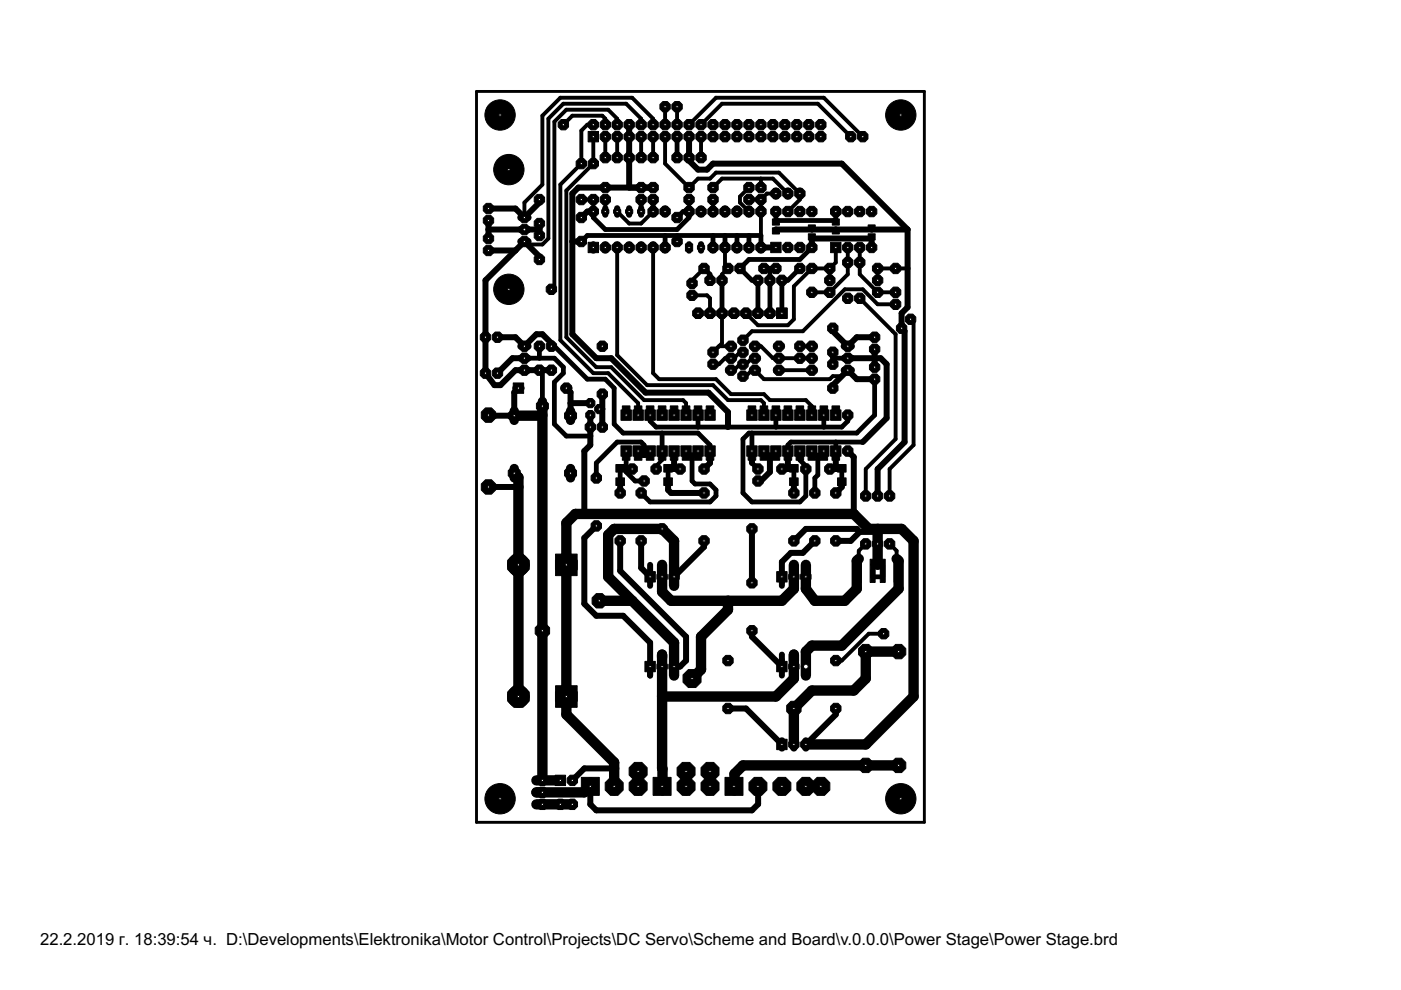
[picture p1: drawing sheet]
<svg xmlns="http://www.w3.org/2000/svg" width="297mm" height="210mm" viewBox="0 0 297 210" stroke-linecap="round" stroke-linejoin="round" font-family="sans-serif">
<defs><g id="words">
<text font-size="4" x="8.5" y="200.4">22.2.2019 г. 18:39:54 ч. D:\Developments\Elektronika\Motor Control\Projects\DC Servo\Scheme and Board\v.0.0.0\Power Stage\Power Stage.brd</text>
</g></defs>
<g fill="#000" stroke="#000" stroke-width=".21">
<path d="M163.8 46.4h1.4v1.3h-1.4zM163.8 48.3h1.4v1.3h-1.4zM171.4 47.7h1.5v1.3h-1.5zM171.4 49.6h1.5v1.3h-1.5zM176.5 46.4h1.4v1.3h-1.4zM176.5 48.3h1.4v1.3h-1.4zM184.1 47.7h1.4v1.3h-1.4zM184.1 49.6h1.4v1.3h-1.4zM130.6 98.5h1.8v1.6h-1.8zM132 86.1h1.6v2h-1.6zM132 95.6h1.6v2h-1.6zM134.5 86.1h1.6v2h-1.6z"/>
<path d="M134.5 95.6h1.6v2h-1.6zM137 86.1h1.6v2h-1.6zM137 95.6h1.6v2h-1.6zM139.6 86.1h1.6v2h-1.6zM139.6 95.6h1.6v2h-1.6zM140.7 98.5h1.9v1.6h-1.9zM142.1 86.1h1.6v2h-1.6zM142.1 95.6h1.6v2h-1.6zM144.7 86.1h1.6v2h-1.6zM144.7 95.6h1.6v2h-1.6zM147.2 86.1h1.6v2h-1.6zM147.2 95.6h1.6v2h-1.6z"/>
<path d="M149.7 86.1h1.6v2h-1.6zM149.7 95.6h1.6v2h-1.6zM158.6 86.1h1.6v2h-1.6zM158.6 95.6h1.6v2h-1.6zM161.2 86.1h1.6v2h-1.6zM161.2 95.6h1.6v2h-1.6zM163.7 86.1h1.6v2h-1.6zM163.7 95.6h1.6v2h-1.6zM166.2 86.1h1.7v2h-1.7zM166.2 95.6h1.7v2h-1.7zM167.4 98.5h1.8v1.6h-1.8zM168.8 86.1h1.6v2h-1.6z"/>
<path d="M168.8 95.6h1.6v2h-1.6zM171.3 86.1h1.6v2h-1.6zM171.3 95.6h1.6v2h-1.6zM173.9 86.1h1.6v2h-1.6zM173.9 95.6h1.6v2h-1.6zM176.4 86.1h1.6v2h-1.6zM176.4 95.6h1.6v2h-1.6zM177.6 98.5h1.8v1.6h-1.8zM130.6 101.3h1.8v1.6h-1.8zM140.7 101.3h1.9v1.6h-1.9zM167.4 101.3h1.8v1.6h-1.8zM177.6 101.3h1.8v1.6h-1.8z"/>
<path d="M181.5 118.6h1.1v4.9h-1.1zM184.5 118.6h1v4.9h-1zM186.6 118.6h1.1v4.9h-1.1zM189.6 118.6h1v4.9h-1z"/>
</g>
<g fill="#000" stroke="#000" stroke-width="1.3">
<path d="M122.6 39.8h5.7zM128.3 39.8h7.6zM133.4 33.4v6.4zM133.4 29v4.4zM133.4 26.4v2.6zM135.9 39.8h2.6zM133.4 39.8h5.1zM146.1 29v4.4zM146.1 33.4v.7zM146.1 34.1l1.9 1.9zM148 36h1.9zM151.2 34.7l-1.3 1.3z"/>
<path d="M151.2 34.7h27.3zM102.9 59.4l6.4-6.3zM103.6 48.7v1.9zM103.6 46.8v1.9zM103.6 53.1h5.7zM109.3 53.1l1.9-1.9zM103.6 44.2h5.7zM111.2 51.2l3.2 3.2zM103.6 48.7h7.6zM111.2 48.7h3.2zM109.3 44.2l1.9 1.9zM111.2 46.1l3.2-3.2z"/>
<path d="M114.4 54.4v.6zM114.4 47.4v2.5zM114.4 47.4v1.3zM114.4 42.3v.6zM121.3 41l1.3-1.2zM121.3 51.2h2zM121.3 41v10.2zM124.5 44.9l-1.2 1.2zM124.5 44.9h1.3zM161.3 52.5h3.2zM164.5 48.7v.3zM164.5 46.8v.3z"/>
<path d="M164.5 48.7h7.6zM172.1 48.3v.4zM172.1 50.6v1.9zM172.1 50.6h12.7zM172.1 50.2v.4zM172.1 48.7h5.1zM177.2 48.7v.3zM177.2 46.8v.3zM177.2 48.7h7.6zM184.8 48.3v.4zM184.8 50.6v1.9zM184.8 50.2v.4z"/>
<path d="M178.5 34.7l13.9 14zM192.4 48.7v8.2zM184.8 48.7h7.6zM102.9 71.5v7.6zM102.9 59.4v12.1zM105.5 71.5h3.8zM108.6 75.9l-3.1 3.2zM109.3 78.5l-3.2 3.2zM109.3 71.5l1.9 1.9zM108.6 75.9h2.6zM109.3 78.5h1.9zM111.2 73.4l2.5-2.5z"/>
<path d="M113.7 70.9h1.3zM111.2 78.5h3.2zM115 78.5h1.9zM114.4 78.5h.6zM115 70.9l1.9 1.9zM116.9 72.8v.6zM121.3 51.2v19.7zM121.3 70.9l5.1 5zM126.4 75.9h3.2zM176.6 69.6v.6zM179.7 73.4l2-1.9zM176.6 70.2l3.1 3.2z"/>
<path d="M179.7 78.5l-3.1 3.2zM181.7 71.5h3.7zM179.7 75.9h5.7zM185.4 75.9v2zM185.4 74v1.9zM185.4 75.9h1.3zM186.7 75.9l1.3 1.3zM191.2 66.4v3.2zM191.2 66.4l1.2-1.2zM191.2 69.6l.6 .6zM192.4 56.9v8.3zM102.9 79.1l1.9 2.6z"/>
<path d="M103.6 88l1.4 .1zM104.8 81.7h1.3zM105 88.1h4zM109 83.2v4.9zM109 83.2l.9-.9zM115 88l-.1 .1zM121 85.5v2.6zM121 83.2v2.3zM120.1 82.3l.9 .9zM121 85.5h4.2zM123.9 95.6l1.3-1.2zM125.2 88v2.6z"/>
<path d="M125.2 92.5v1.9zM125.2 90.6v1.9zM127.7 86.7v3.9zM127.1 86.7h.6zM127.7 83.6v3.1zM131.5 99.3l1.3 .1zM129.6 75.9l7.3 7.3zM137.8 87.1v.9zM137.8 86.7v.4zM140.4 96.6v.3zM141.6 99.3l.2 .1zM141.8 99.4h1.1z"/>
<path d="M142.9 96.6v2.8zM142.9 99.4h1.3zM145.5 96.6h1.2zM146.7 96.6h1.3zM148 87.1v.9zM136.9 83.2h13.3zM150.5 98.2l-1.2 1.2zM150.5 96.6v1.6zM150.2 83.2l4.1 4.2zM154.3 87.4v3.2zM159.4 96.6v1.6zM162 96.6h1.2z"/>
<path d="M163.2 96.6h1.3zM164.5 87.1v.9zM165.8 99.4h1.2zM167 99.4h1.2zM167 96.6v2.8zM168.2 99.4l.1-.1zM173.4 96.6v.3zM174.7 87.1v.9zM175.9 99.4h1.3zM176.6 81.7v.6zM177.2 99.4h1.1zM177.2 96.6v2.8z"/>
<path d="M178.3 99.4l.2-.1zM179.7 95.6l1.3 1.3zM179.7 78.5l2 1.9zM188 88.6l-5.1 5.1zM181.7 80.4h3.7zM186.1 99.4l5.7-5.7zM188 77.2v11.4zM191.8 70.2v23.5zM103.6 103.3h6.3zM122 109h1.9zM123.9 95.6v13.4zM123.9 114l2.5-2.5z"/>
<path d="M131.5 102.1v2.4zM141.6 102.1v1.8zM141.6 103.9l.7 .6zM142.3 104.5h7zM149.3 114.7v1.3zM160.7 102h.6zM161.3 102l1.9-1.9zM163.2 96.6v3.5zM165.8 119.1l1.9-1.9zM167.7 117.2h2.5zM168.3 102.1v2.4zM170.2 117.2l2.6-2.5z"/>
<path d="M170.9 112.1l-2.6 2.6zM177.2 104.5l1.3-1.2zM178.5 102.1v1.2zM177.2 114.7h3.2zM181 96.9v12.1zM170.9 112.1h10.8zM182.3 112.8l-1.9 1.9zM181.7 112.1l.6 .7zM182.3 112.8h3.8zM186.1 99.4v5.8zM123.9 114v14zM123.9 128l2.5 2.6z"/>
<path d="M131.5 114.7v6.3zM126.4 130.6h5.7zM135.9 114.7v5.7zM132.1 130.6l5.7 5.6zM137.8 122.3v1.9zM137.8 119.8v2.5zM135.9 120.4l1.9 1.9zM142.9 122.3l6.4-6.3zM131.5 121l14 14zM159.4 133.7v1.3zM159.4 112.1v11.5zM165.8 119.1v3.2z"/>
<path d="M165.8 122.3v1.9zM137.8 141.3v1.9zM137.8 136.2v7zM142.9 141.3h1.3zM144.2 141.3l1.3-1.2zM145.5 135v5.1zM154.3 150.2h3.9zM158.2 150.2l7.6 7.6zM165.8 141.3v1.9zM165.8 138.8v1.3zM165.8 140.1v1.2zM159.4 135l6.4 6.3z"/>
<path d="M170.9 157.8l6.3-6.3zM177.2 150.2v1.3zM121.3 165.5l2.6-2.6zM123.9 162.9h6.3zM125.2 170.5l1.2 1.3zM125.2 166.7v3.8zM125.2 166.7l-1.2 1.3zM126.4 171.8h33zM135.3 163.6v3.1zM150.5 163.6v3.1zM159.4 171.8l1.3-1.3zM160.7 166.7v3.8z"/>
<path d="M170.9 166.7h3.1z"/>
</g>
<g fill="#000" stroke="#000" stroke-width="2.2">
<path d="M109 88.1h5.9zM115 86.1v1.9zM109.9 103.3v16.5zM109.9 101.2v2.1zM109 100.3l.9 .9zM120.1 110.9v8.9zM120.1 110.9l1.9-1.9zM122 109h59zM128.9 113.4l1.3-1.3zM130.2 112.1h10.2zM140.4 112.1l2.5 2.6zM142.9 114.7v7.6z"/>
<path d="M181 109l3.2 3.1zM181.7 118.9l.4-.4zM184.2 112.1h1.9zM186.1 112.1h5.1zM186.1 112.1v.7zM186.1 112.8v2.5zM186.1 115.3v4.5zM190.1 118.5l.4 .4zM191.2 112.1l2.5 2.6zM193.7 114.7v33zM115 88v45.7zM127.1 127.4h6.9z"/>
<path d="M128.9 113.4v8.9zM134 127.4l8.9 8.8zM128.9 122.3l5.1 5.1zM140.4 138.8v.6zM140.4 122.3v3.2zM140.4 119.8v2.5zM140.4 125.5l1.9 1.9zM142.9 122.3v1.9zM142.9 136.2v5.1zM148.6 135l5.7-5.7zM142.3 127.4h12zM154.3 127.4h11.5z"/>
<path d="M154.3 127.4v1.9zM165.8 127.4l2.5-2.6zM168.3 138.8v1.3zM168.3 122.3v2.5zM168.3 119.8v2.5zM170.9 122.3v2.5zM170.9 119.8v2.5zM170.9 138.2l1.2-1.3zM172.1 136.9h6.4zM170.9 124.8l1.9 2.6zM172.8 127.4h6.3zM178.5 136.9l12-12.1z"/>
<path d="M179.1 127.4l2.6-2.6zM181.7 118.9v5.9zM183.6 138.2h6.9zM190.5 118.9v5.9zM109.9 119.8v27.9zM120.1 119.8v27.9zM120.1 147.7v3.8zM140.4 147.7h24.1zM140.4 141.3v6.4zM140.4 138.8v2.5zM142.9 141.3v1.9zM146.7 143.9l1.9-1.9z"/>
<path d="M148.6 135v7zM164.5 147.7l3.8-3.8zM168.3 141.3v2.6zM168.3 138.8v2.5zM168.3 150.2v7.6zM168.3 150.2l3.8-3.8zM170.9 141.3v1.9zM170.9 138.2v3.1zM172.1 146.4h8.9zM181 146.4l2.6-2.5zM170.9 157.8h12.7zM183.6 138.2v5.7z"/>
<path d="M193.7 147.7l-10.1 10.1zM113.7 168h10.2zM113.7 168h1.3zM115 133.7v31.8zM113.7 165.5h1.3zM115 165.5h3.8zM113.7 170.5h1.3zM115 170.5h3.8zM118.8 170.5h2.5zM123.9 168l1.3-1.3zM130.2 162.9v3.8zM130.2 161.6v1.3z"/>
<path d="M120.1 151.5l10.1 10.1zM140.4 147.7v15.2zM140.5 163v3.7zM140.4 162.9l.1 .1zM145.5 163.6v3.1zM155.7 164.1v2.6zM155.7 164.1l1.8-1.8zM157.5 162.3h26.1zM183.6 162.3h6.9z"/>
</g>
<g fill="#000" stroke="#000" stroke-width="1">
<path d="M143.6 29v4.4zM123.3 51.2l1.2-1.3zM124.5 49.9h16.5zM125.8 44.9v1.2zM125.8 46.1l2.5 2.6zM128.3 48.7h15.3zM135.9 42.3v2.6zM138.5 42.3v2.6zM141 49.9h2.6zM141 49.9v2.6zM143.6 49.9h7.6zM143.6 49.9v1.3z"/>
<path d="M143.6 48.7l2.5-2.6zM144.8 44.9l-1.2 1.2zM146.1 44.9v1.2zM144.8 44.9h1.3zM149.3 56.9l1.2 1.3zM150.5 58.2v1.2zM151.2 49.9h2.5zM151.2 49.9v2.6zM153.1 59.4v7zM153.7 49.9h2.6zM153.7 49.9v2.6zM156.3 49.9h2.5z"/>
<path d="M156.3 49.9v2.6zM156.9 56.9l1.9-1.9zM158.8 49.9h2.5zM158.8 49.9v2.6zM158.8 55h10.8zM156.9 56.9l2.5 2.5zM159.4 59.4h1.3zM161.3 49.9v2.6zM162 56.9h1.2zM163.2 56.9h1.3zM163.2 56.9v2.5zM163.2 59.4v7z"/>
<path d="M164.5 44.9v1.9zM165.8 59.4h1.2zM167 59.4l2.6-2.5zM169.6 55l2.5-2.5zM164.5 46.8h12.7zM177.2 44.9v1.9zM111.2 75.9h3.2zM114.4 73.4v2.5zM116.9 73.4h.6zM114.4 75.9h3.1zM117.5 73.4l7 7zM119.4 77.9v1.2z"/>
<path d="M117.5 75.9l1.9 2zM160.7 59.4v7zM165.8 59.4v7zM176.6 74.7v2.5zM176.6 74.7v1.2zM176.6 75.9h3.1zM115 78.5v7.6zM117.5 81l1.9-1.9zM117.5 81v8.9zM117.5 89.9l2.6 2.6zM124.5 80.4h3.8zM120.1 92.5h5.1z"/>
<path d="M130.9 93.7l-4.5 4.5zM128.3 80.4l1.9 1.9zM130.2 89.9l1.9 1.9zM130.2 82.3v7.6zM130.9 93.7h5zM132.1 91.8h8.3zM132.8 99.4h1.2zM132.8 96.6v2.8zM135.9 93.7l.7 .7zM135.3 96.6h1.3zM136.6 96.6h1.2zM136.6 94.4v2.2z"/>
<path d="M137.8 89.3l1.3 1.3zM137.8 88v1.3zM139.1 90.6h8.9zM140.4 91.8v3.8zM140.4 95.6v1.3zM140.4 91.8h7.6zM148 88v2.6zM148 90.6h6.3zM148 91.8l2.5 2.6zM150.5 94.4v1.2zM150.5 95.6v1zM154.3 90.6h10.2z"/>
<path d="M157.5 93.1l1.3-1.3zM158.8 91.8h.6zM159.4 98.2l1.3 1.2zM159.4 91.8v3.8zM159.4 95.6v2.6zM159.4 91.8h22.3zM164.5 90.6h10.2zM164.5 88v2.6zM167 95.6v1zM167 94.4v1.2zM167 94.4l.7-.7zM167.7 93.7h9.5z"/>
<path d="M169.6 96.6v.9zM170.9 98.8v.6zM169.6 97.5l1.3 1.3zM172.1 96.6h1.3zM173.4 96.6h1.3zM174.7 88v2.6zM174.7 90.6h3.8zM177.2 93.7v1.9zM177.2 93.7h5.7zM178.5 90.6l1.2-1.3zM179.7 88v1.3zM185.4 88l-3.7 3.8z"/>
<path d="M185.4 80.4v7.6zM126.4 98.2v3.1zM131.5 99.4v2.6zM132.8 99.4v.7zM132.8 100.1l1.9 1.9zM135.9 104.5l1.9 1.9zM134.7 102h1.9zM137.8 106.4h12.7zM141.6 99.4v2.6zM146.7 96.6v5.4zM146.7 102l.7 .6zM150.5 106.4l1.3-1.2z"/>
<path d="M147.4 102.6h3.1zM151.8 103.9v1.3zM150.5 102.6l1.3 1.3zM157.5 104.5l1.9 1.9zM157.5 93.1v11.4zM159.4 106.4h10.2zM168.3 99.4v2.6zM169.6 106.4l1.3-1.2zM170.9 99.4v5.8zM172.8 101.3v3.2zM172.8 101.3l.6-.6zM173.4 96.9v3.8z"/>
<path d="M178.5 99.4v2.6zM186.1 119.8h1.1zM185 119.8h1.1zM187.2 119.8v1.2zM185 121v1.3zM185 122.3h2.2zM187.2 121v1.3z"/>
</g>
<g fill="#000" stroke="#000" stroke-width=".83">
<path d="M115 24.5l3.8-3.8zM115 24.5v14.6zM116.3 25.2l3.1-3.2zM117.5 25.8l2.6-2.5zM118.8 20.7h15.2zM118.8 39.1l4.5-4.4zM119.4 22h13.4zM119.4 26.4l1.9-1.9zM120.1 23.3h8.8zM121.3 24.5h6.4zM123.3 27.7v7zM123.3 27.7l1.2-1.3z"/>
<path d="M124.5 26.4h1.3zM125.8 29v5.7zM127.7 24.5l.6 .7zM128.3 29v4.4zM128.3 25.2v1.2zM128.9 23.3l2 1.9zM130.9 29v4.4zM130.9 25.2v1.2zM132.8 22l3.1 3.2zM134 20.7l4.5 4.5zM135.9 25.2v1.2zM135.9 29v4.4z"/>
<path d="M138.5 25.2v1.2zM138.5 29v4.4zM141 29v5.7zM141 22.6v3.8zM143.6 22.6v3.8zM146.1 39.8l1.9-1.9zM141 34.7l5.1 5.1zM148 37.9h2.5zM148.6 29v4.4zM150.5 37.9l1.3-1.3zM151.2 39.8l1.9-1.9zM151.8 36.6h13.3z"/>
<path d="M151.8 20.7l-5.7 5.7zM153.1 22l-4.5 4.4zM153.1 37.9h8.2zM158.8 39.8l-1.9 1.9zM161.3 37.9h2.6zM161.3 37.9v1.9zM163.9 37.9l3.1 3.1zM165.1 36.6l4.5 4.4zM153.1 22h20.3zM151.8 20.7h22.9zM173.4 22l7 7zM174.7 20.7l8.2 8.3z"/>
<path d="M111.2 51.2l.6 .6zM111.2 42.9l3.8-3.8zM111.2 42.9v3.2zM111.8 51.8h3.2zM115 51.8l1.3-1.2zM116.3 25.2v25.4zM120.1 40.4l5.7-5.7zM125.8 42.3v2.6zM123.3 42.3h2.5zM128.3 42.3v2.6zM130.9 44.9l2.5 2.5zM133.4 47.4h2.5z"/>
<path d="M135.9 47.4l2.6-2.5zM146.1 42.3v2.6zM146.7 59.4v.7zM146.7 59.4l2.6-2.5zM151.2 42.3v2.6zM153.1 58.2v1.2zM153.7 56.3l.6 .6zM153.7 52.5v3.8zM153.1 58.2l1.2-1.3zM156.9 42.9l1.9 2zM156.9 41.7v1.2zM161.3 44.9v5z"/>
<path d="M158.8 42.3h2.5zM161.3 42.3v2.6zM161.3 42.3l1.3-1.3zM162.6 41h1.9zM169.6 41v1.3zM169.6 42.3l-2.6 2.6zM172.1 56.9h3.8zM175.9 56.9v2.5zM175.9 56.9l1.3-1.3zM177.2 52.5v3.1zM179.7 52.5v3.1zM179.7 55.6v2.6z"/>
<path d="M182.3 52.5v3.1zM182.3 55.6v2.6zM186.1 56.9v2.5zM186.1 56.9h3.8zM189.9 56.9h2.5zM116.9 61.3l.6-.6zM117.5 25.8v34.9zM118.8 39.1v33zM120.1 71.5l6.3 6.4zM120.1 40.4v31.1zM118.8 72.1l7 7zM125.8 79.1h3.1z"/>
<path d="M126.4 77.9h3.2zM128.9 79.1l6.4 6.4zM129.6 77.9l7 6.9zM130.9 75.3l6.3 6.4zM130.9 52.5v22.8zM138.5 52.5v26.6zM138.5 79.1l1.2 1.3zM146.7 62.6h3.2zM149.9 62.6l.6 .6zM150.5 63.2v3.2zM151.2 74.7l1.2-1.3zM151.2 77.2h1.2z"/>
<path d="M152.4 73.4h2.6zM152.4 77.2l1.3-1.3zM153.1 72.8l-1.9 1.9zM153.1 66.4v6.4zM153.7 75.9h1.3zM155 78.5h.6zM155 75.9h.6zM155.6 78.5l1.3-1.3zM155.6 75.9l1.3-1.2zM156.9 77.2h.6zM156.9 74.7h.6zM157.5 72.1l1.9-1.9z"/>
<path d="M157.5 77.2h.7zM157.5 79.8h.7zM158.2 66.4l2.5 2.6zM158.2 77.2l1.2-1.3zM159.4 78.5l-1.2 1.3zM159.4 70.2h10.8zM159.4 75.9h.7zM159.4 78.5h.7zM160.1 73.4h1.2zM160.7 69h6.3zM161.3 73.4l2.6 2.5zM163.9 75.9h1.2z"/>
<path d="M165.1 78.5h7zM165.1 75.9h4.5zM167 69l1.3-1.3zM168.3 60.7v7zM168.3 60.7l3.8-3.8zM169.6 75.9h2.5zM170.2 70.2l8.9-8.9zM169.6 73.4h2.5zM172.1 62h3.8zM175.9 62l3.8-3.8zM176.6 79.8l-.7 .6zM176.6 79.8h1.9z"/>
<path d="M179.1 61.3h3.8zM179.7 78.5l-1.2 1.3zM182.9 61.3l3.2 3.2zM182.3 58.2l3.8 3.8zM186.1 62h3.8zM186.1 64.5h3.8zM182.3 63.2l7 7zM189.3 70.2l.6 .7zM193.1 67.7l.6 .6zM135.3 85.5v1.6zM136.6 84.8h8.2zM137.2 81.7h14z"/>
<path d="M137.8 86.7v1.3zM139.1 98.8v.6zM139.7 80.4h12.1zM140.4 97.5l-1.3 1.3zM140.4 95.6v1.9zM144.8 84.8l.7 .7zM145.5 85.5v1.6zM151.2 81.7l3.1 3.1zM151.8 80.4l3.2 3.2zM154.3 84.8h7zM155 83.6h7zM161.3 84.8l.7 .7z"/>
<path d="M162 85.5v1.6zM162 83.6l1.2 1.2zM160.1 78.5l1.9 1.9zM163.2 84.8h7.7zM170.9 84.8l1.2 1.3zM172.1 86.1v1zM162 80.4h13.9zM189.9 93.1l-6.3 6.3zM188.6 99.4l5.1-5zM189.9 70.9v22.2zM193.7 68.3v26.1zM182.1 118.5v2.5z"/>
<path d="M182.1 116.8v1.7zM182.1 116.8l1.5-1.5zM183.6 99.4v5.8zM188.6 99.4v5.8zM190.1 118.5v2.5zM190.1 116.8v1.7zM188.6 115.3l1.5 1.5zM184.2 134.4h3.1zM177.2 140.1h1.3zM178.5 140.1l5.7-5.7z"/>
</g>
<path d="M125.2 165.7v2z" fill="#000" stroke="#000" stroke-width="2"/>
<circle cx="125.2" cy="166.7" r=".66" fill="#fff" stroke="#000" stroke-width=".21"/>
<path d="M130.2 165.7v2z" fill="#000" stroke="#000" stroke-width="2"/>
<circle cx="130.2" cy="166.7" r=".66" fill="#fff" stroke="#000" stroke-width=".21"/>
<path d="M135.2 165.7v2z" fill="#000" stroke="#000" stroke-width="2"/>
<circle cx="135.2" cy="166.7" r=".66" fill="#fff" stroke="#000" stroke-width=".21"/>
<path d="M140.5 165.7v2z" fill="#000" stroke="#000" stroke-width="2"/>
<circle cx="140.5" cy="166.7" r=".66" fill="#fff" stroke="#000" stroke-width=".21"/>
<path d="M145.5 165.7v2z" fill="#000" stroke="#000" stroke-width="2"/>
<circle cx="145.5" cy="166.7" r=".66" fill="#fff" stroke="#000" stroke-width=".21"/>
<path d="M150.5 165.7v2z" fill="#000" stroke="#000" stroke-width="2"/>
<circle cx="150.5" cy="166.7" r=".66" fill="#fff" stroke="#000" stroke-width=".21"/>
<path d="M137.8 140.6v1.5z" fill="#000" stroke="#000" stroke-width="1.5"/>
<circle cx="137.8" cy="141.3" r=".51" fill="#fff" stroke="#000" stroke-width=".21"/>
<path d="M140.4 140.6v1.5z" fill="#000" stroke="#000" stroke-width="1.5"/>
<circle cx="140.4" cy="141.3" r=".51" fill="#fff" stroke="#000" stroke-width=".21"/>
<path d="M142.9 140.6v1.5z" fill="#000" stroke="#000" stroke-width="1.5"/>
<circle cx="142.9" cy="141.3" r=".51" fill="#fff" stroke="#000" stroke-width=".21"/>
<path d="M137.8 121.5v1.6z" fill="#000" stroke="#000" stroke-width="1.5"/>
<circle cx="137.8" cy="122.3" r=".51" fill="#fff" stroke="#000" stroke-width=".21"/>
<path d="M140.4 121.5v1.6z" fill="#000" stroke="#000" stroke-width="1.5"/>
<circle cx="140.4" cy="122.3" r=".51" fill="#fff" stroke="#000" stroke-width=".21"/>
<path d="M142.9 121.5v1.6z" fill="#000" stroke="#000" stroke-width="1.5"/>
<circle cx="142.9" cy="122.3" r=".51" fill="#fff" stroke="#000" stroke-width=".21"/>
<path d="M165.8 140.6v1.5z" fill="#000" stroke="#000" stroke-width="1.5"/>
<circle cx="165.8" cy="141.3" r=".51" fill="#fff" stroke="#000" stroke-width=".21"/>
<path d="M168.3 140.6v1.5z" fill="#000" stroke="#000" stroke-width="1.5"/>
<circle cx="168.3" cy="141.3" r=".51" fill="#fff" stroke="#000" stroke-width=".21"/>
<path d="M170.9 140.6v1.5z" fill="#000" stroke="#000" stroke-width="1.5"/>
<circle cx="170.9" cy="141.3" r=".51" fill="#fff" stroke="#000" stroke-width=".21"/>
<path d="M165.8 121.5v1.6z" fill="#000" stroke="#000" stroke-width="1.5"/>
<circle cx="165.8" cy="122.3" r=".51" fill="#fff" stroke="#000" stroke-width=".21"/>
<path d="M168.3 121.5v1.6z" fill="#000" stroke="#000" stroke-width="1.5"/>
<circle cx="168.3" cy="122.3" r=".51" fill="#fff" stroke="#000" stroke-width=".21"/>
<path d="M170.9 121.5v1.6z" fill="#000" stroke="#000" stroke-width="1.5"/>
<circle cx="170.9" cy="122.3" r=".51" fill="#fff" stroke="#000" stroke-width=".21"/>
<path d="M165.8 157.1v1.5z" fill="#000" stroke="#000" stroke-width="1.5"/>
<circle cx="165.8" cy="157.8" r=".51" fill="#fff" stroke="#000" stroke-width=".21"/>
<path d="M168.3 157.1v1.5z" fill="#000" stroke="#000" stroke-width="1.5"/>
<circle cx="168.3" cy="157.8" r=".51" fill="#fff" stroke="#000" stroke-width=".21"/>
<path d="M170.9 157.1v1.5z" fill="#000" stroke="#000" stroke-width="1.5"/>
<circle cx="170.9" cy="157.8" r=".51" fill="#fff" stroke="#000" stroke-width=".21"/>
<path d="M155.7 165.7v2z" fill="#000" stroke="#000" stroke-width="2"/>
<circle cx="155.7" cy="166.7" r=".66" fill="#fff" stroke="#000" stroke-width=".21"/>
<path d="M160.7 165.7v2z" fill="#000" stroke="#000" stroke-width="2"/>
<circle cx="160.7" cy="166.7" r=".66" fill="#fff" stroke="#000" stroke-width=".21"/>
<path d="M165.7 165.7v2z" fill="#000" stroke="#000" stroke-width="2"/>
<circle cx="165.7" cy="166.7" r=".66" fill="#fff" stroke="#000" stroke-width=".21"/>
<path d="M170.8 165.7v2z" fill="#000" stroke="#000" stroke-width="2"/>
<circle cx="170.8" cy="166.7" r=".66" fill="#fff" stroke="#000" stroke-width=".21"/>
<circle cx="183.6" cy="138.2" r=".89" fill="#000" stroke="#000" stroke-width=".21"/>
<circle cx="183.6" cy="138.2" r=".55" fill="#fff" stroke="#000" stroke-width=".21"/>
<circle cx="183.6" cy="162.3" r=".89" fill="#000" stroke="#000" stroke-width=".21"/>
<circle cx="183.6" cy="162.3" r=".55" fill="#fff" stroke="#000" stroke-width=".21"/>
<circle cx="109.9" cy="119.8" r="2.31" fill="#000" stroke="#000" stroke-width=".21"/>
<circle cx="109.9" cy="119.8" r=".99" fill="#fff" stroke="#000" stroke-width=".21"/>
<circle cx="120.1" cy="119.8" r="2.5" fill="#000" stroke="#000" stroke-width=".21"/>
<circle cx="120.1" cy="119.8" r=".99" fill="#fff" stroke="#000" stroke-width=".21"/>
<circle cx="109.9" cy="147.7" r="2.31" fill="#000" stroke="#000" stroke-width=".21"/>
<circle cx="109.9" cy="147.7" r=".99" fill="#fff" stroke="#000" stroke-width=".21"/>
<circle cx="120.1" cy="147.7" r="2.5" fill="#000" stroke="#000" stroke-width=".21"/>
<circle cx="120.1" cy="147.7" r=".99" fill="#fff" stroke="#000" stroke-width=".21"/>
<circle cx="131.5" cy="104.5" r=".71" fill="#000" stroke="#000" stroke-width=".21"/>
<circle cx="131.5" cy="104.5" r=".4" fill="#fff" stroke="#000" stroke-width=".21"/>
<circle cx="131.5" cy="114.7" r=".71" fill="#000" stroke="#000" stroke-width=".21"/>
<circle cx="131.5" cy="114.7" r=".4" fill="#fff" stroke="#000" stroke-width=".21"/>
<circle cx="126.4" cy="101.3" r=".71" fill="#000" stroke="#000" stroke-width=".21"/>
<circle cx="126.4" cy="101.3" r=".4" fill="#fff" stroke="#000" stroke-width=".21"/>
<circle cx="126.4" cy="111.5" r=".71" fill="#000" stroke="#000" stroke-width=".21"/>
<circle cx="126.4" cy="111.5" r=".4" fill="#fff" stroke="#000" stroke-width=".21"/>
<circle cx="159.4" cy="123.6" r=".71" fill="#000" stroke="#000" stroke-width=".21"/>
<circle cx="159.4" cy="123.6" r=".4" fill="#fff" stroke="#000" stroke-width=".21"/>
<circle cx="159.4" cy="133.7" r=".71" fill="#000" stroke="#000" stroke-width=".21"/>
<circle cx="159.4" cy="133.7" r=".4" fill="#fff" stroke="#000" stroke-width=".21"/>
<circle cx="168.3" cy="104.5" r=".71" fill="#000" stroke="#000" stroke-width=".21"/>
<circle cx="168.3" cy="104.5" r=".4" fill="#fff" stroke="#000" stroke-width=".21"/>
<circle cx="168.3" cy="114.7" r=".71" fill="#000" stroke="#000" stroke-width=".21"/>
<circle cx="168.3" cy="114.7" r=".4" fill="#fff" stroke="#000" stroke-width=".21"/>
<circle cx="177.2" cy="114.7" r=".71" fill="#000" stroke="#000" stroke-width=".21"/>
<circle cx="177.2" cy="114.7" r=".4" fill="#fff" stroke="#000" stroke-width=".21"/>
<circle cx="177.2" cy="104.5" r=".71" fill="#000" stroke="#000" stroke-width=".21"/>
<circle cx="177.2" cy="104.5" r=".4" fill="#fff" stroke="#000" stroke-width=".21"/>
<circle cx="135.9" cy="114.7" r=".71" fill="#000" stroke="#000" stroke-width=".21"/>
<circle cx="135.9" cy="114.7" r=".4" fill="#fff" stroke="#000" stroke-width=".21"/>
<circle cx="135.9" cy="104.5" r=".71" fill="#000" stroke="#000" stroke-width=".21"/>
<circle cx="135.9" cy="104.5" r=".4" fill="#fff" stroke="#000" stroke-width=".21"/>
<circle cx="149.3" cy="114.7" r=".71" fill="#000" stroke="#000" stroke-width=".21"/>
<circle cx="149.3" cy="114.7" r=".4" fill="#fff" stroke="#000" stroke-width=".21"/>
<circle cx="149.3" cy="104.5" r=".71" fill="#000" stroke="#000" stroke-width=".21"/>
<circle cx="149.3" cy="104.5" r=".4" fill="#fff" stroke="#000" stroke-width=".21"/>
<circle cx="172.8" cy="114.7" r=".71" fill="#000" stroke="#000" stroke-width=".21"/>
<circle cx="172.8" cy="114.7" r=".4" fill="#fff" stroke="#000" stroke-width=".21"/>
<circle cx="172.8" cy="104.5" r=".71" fill="#000" stroke="#000" stroke-width=".21"/>
<circle cx="172.8" cy="104.5" r=".4" fill="#fff" stroke="#000" stroke-width=".21"/>
<circle cx="121.3" cy="165.5" r=".71" fill="#000" stroke="#000" stroke-width=".21"/>
<circle cx="121.3" cy="165.5" r=".4" fill="#fff" stroke="#000" stroke-width=".21"/>
<circle cx="121.3" cy="170.5" r=".71" fill="#000" stroke="#000" stroke-width=".21"/>
<circle cx="121.3" cy="170.5" r=".4" fill="#fff" stroke="#000" stroke-width=".21"/>
<circle cx="118.8" cy="170.5" r=".71" fill="#000" stroke="#000" stroke-width=".21"/>
<circle cx="118.8" cy="170.5" r=".4" fill="#fff" stroke="#000" stroke-width=".21"/>
<circle cx="118.8" cy="165.5" r=".71" fill="#000" stroke="#000" stroke-width=".21"/>
<circle cx="118.8" cy="165.5" r=".4" fill="#fff" stroke="#000" stroke-width=".21"/>
<circle cx="154.3" cy="140.1" r=".71" fill="#000" stroke="#000" stroke-width=".21"/>
<circle cx="154.3" cy="140.1" r=".4" fill="#fff" stroke="#000" stroke-width=".21"/>
<circle cx="154.3" cy="150.2" r=".71" fill="#000" stroke="#000" stroke-width=".21"/>
<circle cx="154.3" cy="150.2" r=".4" fill="#fff" stroke="#000" stroke-width=".21"/>
<circle cx="177.2" cy="140.1" r=".71" fill="#000" stroke="#000" stroke-width=".21"/>
<circle cx="177.2" cy="140.1" r=".4" fill="#fff" stroke="#000" stroke-width=".21"/>
<circle cx="177.2" cy="150.2" r=".71" fill="#000" stroke="#000" stroke-width=".21"/>
<circle cx="177.2" cy="150.2" r=".4" fill="#fff" stroke="#000" stroke-width=".21"/>
<circle cx="188.6" cy="105.2" r=".71" fill="#000" stroke="#000" stroke-width=".21"/>
<circle cx="188.6" cy="105.2" r=".4" fill="#fff" stroke="#000" stroke-width=".21"/>
<circle cx="188.6" cy="115.3" r=".71" fill="#000" stroke="#000" stroke-width=".21"/>
<circle cx="188.6" cy="115.3" r=".4" fill="#fff" stroke="#000" stroke-width=".21"/>
<circle cx="103.6" cy="103.3" r=".83" fill="#000" stroke="#000" stroke-width=".21"/>
<circle cx="103.6" cy="103.3" r=".51" fill="#fff" stroke="#000" stroke-width=".21"/>
<circle cx="103.6" cy="88" r=".83" fill="#000" stroke="#000" stroke-width=".21"/>
<circle cx="103.6" cy="88" r=".51" fill="#fff" stroke="#000" stroke-width=".21"/>
<circle cx="177.2" cy="52.5" r=".66" fill="#000" stroke="#000" stroke-width=".21"/>
<circle cx="177.2" cy="52.5" r=".4" fill="#fff" stroke="#000" stroke-width=".21"/>
<circle cx="179.7" cy="52.5" r=".66" fill="#000" stroke="#000" stroke-width=".21"/>
<circle cx="179.7" cy="52.5" r=".4" fill="#fff" stroke="#000" stroke-width=".21"/>
<circle cx="179.7" cy="44.9" r=".66" fill="#000" stroke="#000" stroke-width=".21"/>
<circle cx="179.7" cy="44.9" r=".4" fill="#fff" stroke="#000" stroke-width=".21"/>
<circle cx="177.2" cy="44.9" r=".66" fill="#000" stroke="#000" stroke-width=".21"/>
<circle cx="177.2" cy="44.9" r=".4" fill="#fff" stroke="#000" stroke-width=".21"/>
<circle cx="182.3" cy="52.5" r=".66" fill="#000" stroke="#000" stroke-width=".21"/>
<circle cx="182.3" cy="52.5" r=".4" fill="#fff" stroke="#000" stroke-width=".21"/>
<circle cx="184.8" cy="52.5" r=".66" fill="#000" stroke="#000" stroke-width=".21"/>
<circle cx="184.8" cy="52.5" r=".4" fill="#fff" stroke="#000" stroke-width=".21"/>
<circle cx="182.3" cy="44.9" r=".66" fill="#000" stroke="#000" stroke-width=".21"/>
<circle cx="182.3" cy="44.9" r=".4" fill="#fff" stroke="#000" stroke-width=".21"/>
<circle cx="184.8" cy="44.9" r=".66" fill="#000" stroke="#000" stroke-width=".21"/>
<circle cx="184.8" cy="44.9" r=".4" fill="#fff" stroke="#000" stroke-width=".21"/>
<circle cx="179.7" cy="63.2" r=".71" fill="#000" stroke="#000" stroke-width=".21"/>
<circle cx="179.7" cy="63.2" r=".4" fill="#fff" stroke="#000" stroke-width=".21"/>
<circle cx="179.7" cy="55.6" r=".71" fill="#000" stroke="#000" stroke-width=".21"/>
<circle cx="179.7" cy="55.6" r=".4" fill="#fff" stroke="#000" stroke-width=".21"/>
<circle cx="164.5" cy="52.5" r=".66" fill="#000" stroke="#000" stroke-width=".21"/>
<circle cx="164.5" cy="52.5" r=".4" fill="#fff" stroke="#000" stroke-width=".21"/>
<circle cx="167" cy="52.5" r=".66" fill="#000" stroke="#000" stroke-width=".21"/>
<circle cx="167" cy="52.5" r=".4" fill="#fff" stroke="#000" stroke-width=".21"/>
<circle cx="167" cy="44.9" r=".66" fill="#000" stroke="#000" stroke-width=".21"/>
<circle cx="167" cy="44.9" r=".4" fill="#fff" stroke="#000" stroke-width=".21"/>
<circle cx="164.5" cy="44.9" r=".66" fill="#000" stroke="#000" stroke-width=".21"/>
<circle cx="164.5" cy="44.9" r=".4" fill="#fff" stroke="#000" stroke-width=".21"/>
<circle cx="169.6" cy="52.5" r=".66" fill="#000" stroke="#000" stroke-width=".21"/>
<circle cx="169.6" cy="52.5" r=".4" fill="#fff" stroke="#000" stroke-width=".21"/>
<circle cx="172.1" cy="52.5" r=".66" fill="#000" stroke="#000" stroke-width=".21"/>
<circle cx="172.1" cy="52.5" r=".4" fill="#fff" stroke="#000" stroke-width=".21"/>
<circle cx="169.6" cy="44.9" r=".66" fill="#000" stroke="#000" stroke-width=".21"/>
<circle cx="169.6" cy="44.9" r=".4" fill="#fff" stroke="#000" stroke-width=".21"/>
<circle cx="172.1" cy="44.9" r=".66" fill="#000" stroke="#000" stroke-width=".21"/>
<circle cx="172.1" cy="44.9" r=".4" fill="#fff" stroke="#000" stroke-width=".21"/>
<path d="M146.1 51.8v1.3z" fill="#000" stroke="#000" stroke-width="1.3"/>
<circle cx="146.1" cy="52.5" r=".4" fill="#fff" stroke="#000" stroke-width=".21"/>
<path d="M148.6 51.8v1.3z" fill="#000" stroke="#000" stroke-width="1.3"/>
<circle cx="148.6" cy="52.5" r=".4" fill="#fff" stroke="#000" stroke-width=".21"/>
<path d="M161.3 51.8v1.3z" fill="#000" stroke="#000" stroke-width="1.3"/>
<circle cx="161.3" cy="52.5" r=".4" fill="#fff" stroke="#000" stroke-width=".21"/>
<path d="M161.3 44.2v1.3z" fill="#000" stroke="#000" stroke-width="1.3"/>
<circle cx="161.3" cy="44.9" r=".4" fill="#fff" stroke="#000" stroke-width=".21"/>
<path d="M151.2 51.8v1.3z" fill="#000" stroke="#000" stroke-width="1.3"/>
<circle cx="151.2" cy="52.5" r=".4" fill="#fff" stroke="#000" stroke-width=".21"/>
<path d="M153.7 51.8v1.3z" fill="#000" stroke="#000" stroke-width="1.3"/>
<circle cx="153.7" cy="52.5" r=".4" fill="#fff" stroke="#000" stroke-width=".21"/>
<path d="M158.8 51.8v1.3z" fill="#000" stroke="#000" stroke-width="1.3"/>
<circle cx="158.8" cy="52.5" r=".4" fill="#fff" stroke="#000" stroke-width=".21"/>
<path d="M156.3 51.8v1.3z" fill="#000" stroke="#000" stroke-width="1.3"/>
<circle cx="156.3" cy="52.5" r=".4" fill="#fff" stroke="#000" stroke-width=".21"/>
<path d="M158.8 44.2v1.3z" fill="#000" stroke="#000" stroke-width="1.3"/>
<circle cx="158.8" cy="44.9" r=".4" fill="#fff" stroke="#000" stroke-width=".21"/>
<path d="M156.3 44.2v1.3z" fill="#000" stroke="#000" stroke-width="1.3"/>
<circle cx="156.3" cy="44.9" r=".4" fill="#fff" stroke="#000" stroke-width=".21"/>
<path d="M153.7 44.2v1.3z" fill="#000" stroke="#000" stroke-width="1.3"/>
<circle cx="153.7" cy="44.9" r=".4" fill="#fff" stroke="#000" stroke-width=".21"/>
<path d="M151.2 44.2v1.3z" fill="#000" stroke="#000" stroke-width="1.3"/>
<circle cx="151.2" cy="44.9" r=".4" fill="#fff" stroke="#000" stroke-width=".21"/>
<path d="M148.6 44.2v1.3z" fill="#000" stroke="#000" stroke-width="1.3"/>
<circle cx="148.6" cy="44.9" r=".4" fill="#fff" stroke="#000" stroke-width=".21"/>
<path d="M146.1 44.2v1.3z" fill="#000" stroke="#000" stroke-width="1.3"/>
<circle cx="146.1" cy="44.9" r=".4" fill="#fff" stroke="#000" stroke-width=".21"/>
<circle cx="158.8" cy="39.8" r=".71" fill="#000" stroke="#000" stroke-width=".21"/>
<circle cx="158.8" cy="39.8" r=".4" fill="#fff" stroke="#000" stroke-width=".21"/>
<circle cx="158.8" cy="42.3" r=".71" fill="#000" stroke="#000" stroke-width=".21"/>
<circle cx="158.8" cy="42.3" r=".4" fill="#fff" stroke="#000" stroke-width=".21"/>
<circle cx="175.9" cy="62" r=".55" fill="#000" stroke="#000" stroke-width=".21"/>
<circle cx="175.9" cy="62" r=".3" fill="#fff" stroke="#000" stroke-width=".21"/>
<circle cx="175.9" cy="59.4" r=".55" fill="#000" stroke="#000" stroke-width=".21"/>
<circle cx="175.9" cy="59.4" r=".3" fill="#fff" stroke="#000" stroke-width=".21"/>
<circle cx="175.9" cy="56.9" r=".55" fill="#000" stroke="#000" stroke-width=".21"/>
<circle cx="175.9" cy="56.9" r=".3" fill="#fff" stroke="#000" stroke-width=".21"/>
<circle cx="143.6" cy="46.1" r=".71" fill="#000" stroke="#000" stroke-width=".21"/>
<circle cx="143.6" cy="46.1" r=".4" fill="#fff" stroke="#000" stroke-width=".21"/>
<circle cx="143.6" cy="51.2" r=".71" fill="#000" stroke="#000" stroke-width=".21"/>
<circle cx="143.6" cy="51.2" r=".4" fill="#fff" stroke="#000" stroke-width=".21"/>
<circle cx="182.3" cy="63.2" r=".71" fill="#000" stroke="#000" stroke-width=".21"/>
<circle cx="182.3" cy="63.2" r=".4" fill="#fff" stroke="#000" stroke-width=".21"/>
<circle cx="182.3" cy="55.6" r=".71" fill="#000" stroke="#000" stroke-width=".21"/>
<circle cx="182.3" cy="55.6" r=".4" fill="#fff" stroke="#000" stroke-width=".21"/>
<circle cx="146.1" cy="39.8" r=".71" fill="#000" stroke="#000" stroke-width=".21"/>
<circle cx="146.1" cy="39.8" r=".4" fill="#fff" stroke="#000" stroke-width=".21"/>
<circle cx="146.1" cy="42.3" r=".71" fill="#000" stroke="#000" stroke-width=".21"/>
<circle cx="146.1" cy="42.3" r=".4" fill="#fff" stroke="#000" stroke-width=".21"/>
<path d="M114.2 170.5h1.6z" fill="#000" stroke="#000" stroke-width="1.5"/>
<circle cx="115" cy="170.5" r=".51" fill="#fff" stroke="#000" stroke-width=".21"/>
<path d="M114.2 168h1.6z" fill="#000" stroke="#000" stroke-width="1.5"/>
<circle cx="115" cy="168" r=".51" fill="#fff" stroke="#000" stroke-width=".21"/>
<path d="M114.2 165.5h1.6z" fill="#000" stroke="#000" stroke-width="1.5"/>
<circle cx="115" cy="165.5" r=".51" fill="#fff" stroke="#000" stroke-width=".21"/>
<path d="M115 85.1v2z" fill="#000" stroke="#000" stroke-width="2"/>
<circle cx="115" cy="86.1" r=".66" fill="#fff" stroke="#000" stroke-width=".21"/>
<path d="M109 87.1v2z" fill="#000" stroke="#000" stroke-width="2"/>
<circle cx="109" cy="88.1" r=".66" fill="#fff" stroke="#000" stroke-width=".21"/>
<path d="M121 87.1v2z" fill="#000" stroke="#000" stroke-width="2"/>
<circle cx="121" cy="88.1" r=".66" fill="#fff" stroke="#000" stroke-width=".21"/>
<path d="M121 99.3v2z" fill="#000" stroke="#000" stroke-width="2"/>
<circle cx="121" cy="100.3" r=".66" fill="#fff" stroke="#000" stroke-width=".21"/>
<path d="M109 99.3v2z" fill="#000" stroke="#000" stroke-width="2"/>
<circle cx="109" cy="100.3" r=".66" fill="#fff" stroke="#000" stroke-width=".21"/>
<circle cx="125.2" cy="88" r=".71" fill="#000" stroke="#000" stroke-width=".21"/>
<circle cx="125.2" cy="88" r=".4" fill="#fff" stroke="#000" stroke-width=".21"/>
<circle cx="127.1" cy="86.7" r=".71" fill="#000" stroke="#000" stroke-width=".21"/>
<circle cx="127.1" cy="86.7" r=".4" fill="#fff" stroke="#000" stroke-width=".21"/>
<circle cx="125.2" cy="85.5" r=".71" fill="#000" stroke="#000" stroke-width=".21"/>
<circle cx="125.2" cy="85.5" r=".4" fill="#fff" stroke="#000" stroke-width=".21"/>
<path d="M109.3 82.3h1.3z" fill="#000" stroke="#000" stroke-width="1.3"/>
<circle cx="109.9" cy="82.3" r=".4" fill="#fff" stroke="#000" stroke-width=".21"/>
<path d="M119.4 82.3h1.3z" fill="#000" stroke="#000" stroke-width="1.3"/>
<circle cx="120.1" cy="82.3" r=".4" fill="#fff" stroke="#000" stroke-width=".21"/>
<circle cx="125.2" cy="90.6" r=".71" fill="#000" stroke="#000" stroke-width=".21"/>
<circle cx="125.2" cy="90.6" r=".4" fill="#fff" stroke="#000" stroke-width=".21"/>
<circle cx="127.7" cy="90.6" r=".71" fill="#000" stroke="#000" stroke-width=".21"/>
<circle cx="127.7" cy="90.6" r=".4" fill="#fff" stroke="#000" stroke-width=".21"/>
<circle cx="127.7" cy="73.4" r=".71" fill="#000" stroke="#000" stroke-width=".21"/>
<circle cx="127.7" cy="73.4" r=".4" fill="#fff" stroke="#000" stroke-width=".21"/>
<circle cx="127.7" cy="83.6" r=".71" fill="#000" stroke="#000" stroke-width=".21"/>
<circle cx="127.7" cy="83.6" r=".4" fill="#fff" stroke="#000" stroke-width=".21"/>
<path d="M125.8 51.8v1.3z" fill="#000" stroke="#000" stroke-width="1.3"/>
<circle cx="125.8" cy="52.5" r=".4" fill="#fff" stroke="#000" stroke-width=".21"/>
<path d="M128.3 51.8v1.3z" fill="#000" stroke="#000" stroke-width="1.3"/>
<circle cx="128.3" cy="52.5" r=".4" fill="#fff" stroke="#000" stroke-width=".21"/>
<path d="M141 51.8v1.3z" fill="#000" stroke="#000" stroke-width="1.3"/>
<circle cx="141" cy="52.5" r=".4" fill="#fff" stroke="#000" stroke-width=".21"/>
<path d="M141 44.2v1.3z" fill="#000" stroke="#000" stroke-width="1.3"/>
<circle cx="141" cy="44.9" r=".4" fill="#fff" stroke="#000" stroke-width=".21"/>
<path d="M130.9 51.8v1.3z" fill="#000" stroke="#000" stroke-width="1.3"/>
<circle cx="130.9" cy="52.5" r=".4" fill="#fff" stroke="#000" stroke-width=".21"/>
<path d="M133.4 51.8v1.3z" fill="#000" stroke="#000" stroke-width="1.3"/>
<circle cx="133.4" cy="52.5" r=".4" fill="#fff" stroke="#000" stroke-width=".21"/>
<path d="M138.5 51.8v1.3z" fill="#000" stroke="#000" stroke-width="1.3"/>
<circle cx="138.5" cy="52.5" r=".4" fill="#fff" stroke="#000" stroke-width=".21"/>
<path d="M135.9 51.8v1.3z" fill="#000" stroke="#000" stroke-width="1.3"/>
<circle cx="135.9" cy="52.5" r=".4" fill="#fff" stroke="#000" stroke-width=".21"/>
<path d="M138.5 44.2v1.3z" fill="#000" stroke="#000" stroke-width="1.3"/>
<circle cx="138.5" cy="44.9" r=".4" fill="#fff" stroke="#000" stroke-width=".21"/>
<path d="M135.9 44.2v1.3z" fill="#000" stroke="#000" stroke-width="1.3"/>
<circle cx="135.9" cy="44.9" r=".4" fill="#fff" stroke="#000" stroke-width=".21"/>
<path d="M133.4 44.2v1.3z" fill="#000" stroke="#000" stroke-width="1.3"/>
<circle cx="133.4" cy="44.9" r=".4" fill="#fff" stroke="#000" stroke-width=".21"/>
<path d="M130.9 44.2v1.3z" fill="#000" stroke="#000" stroke-width="1.3"/>
<circle cx="130.9" cy="44.9" r=".4" fill="#fff" stroke="#000" stroke-width=".21"/>
<path d="M128.3 44.2v1.3z" fill="#000" stroke="#000" stroke-width="1.3"/>
<circle cx="128.3" cy="44.9" r=".4" fill="#fff" stroke="#000" stroke-width=".21"/>
<path d="M125.8 44.2v1.3z" fill="#000" stroke="#000" stroke-width="1.3"/>
<circle cx="125.8" cy="44.9" r=".4" fill="#fff" stroke="#000" stroke-width=".21"/>
<circle cx="138.5" cy="42.3" r=".71" fill="#000" stroke="#000" stroke-width=".21"/>
<circle cx="138.5" cy="42.3" r=".4" fill="#fff" stroke="#000" stroke-width=".21"/>
<circle cx="138.5" cy="39.8" r=".71" fill="#000" stroke="#000" stroke-width=".21"/>
<circle cx="138.5" cy="39.8" r=".4" fill="#fff" stroke="#000" stroke-width=".21"/>
<circle cx="135.9" cy="42.3" r=".71" fill="#000" stroke="#000" stroke-width=".21"/>
<circle cx="135.9" cy="42.3" r=".4" fill="#fff" stroke="#000" stroke-width=".21"/>
<circle cx="135.9" cy="39.8" r=".71" fill="#000" stroke="#000" stroke-width=".21"/>
<circle cx="135.9" cy="39.8" r=".4" fill="#fff" stroke="#000" stroke-width=".21"/>
<circle cx="128.3" cy="42.3" r=".71" fill="#000" stroke="#000" stroke-width=".21"/>
<circle cx="128.3" cy="42.3" r=".4" fill="#fff" stroke="#000" stroke-width=".21"/>
<circle cx="128.3" cy="39.8" r=".71" fill="#000" stroke="#000" stroke-width=".21"/>
<circle cx="128.3" cy="39.8" r=".4" fill="#fff" stroke="#000" stroke-width=".21"/>
<circle cx="123.3" cy="46.1" r=".71" fill="#000" stroke="#000" stroke-width=".21"/>
<circle cx="123.3" cy="46.1" r=".4" fill="#fff" stroke="#000" stroke-width=".21"/>
<circle cx="123.3" cy="51.2" r=".71" fill="#000" stroke="#000" stroke-width=".21"/>
<circle cx="123.3" cy="51.2" r=".4" fill="#fff" stroke="#000" stroke-width=".21"/>
<circle cx="172.1" cy="62" r=".71" fill="#000" stroke="#000" stroke-width=".21"/>
<circle cx="172.1" cy="62" r=".4" fill="#fff" stroke="#000" stroke-width=".21"/>
<circle cx="172.1" cy="56.9" r=".71" fill="#000" stroke="#000" stroke-width=".21"/>
<circle cx="172.1" cy="56.9" r=".4" fill="#fff" stroke="#000" stroke-width=".21"/>
<circle cx="134" cy="99.4" r=".71" fill="#000" stroke="#000" stroke-width=".21"/>
<circle cx="134" cy="99.4" r=".4" fill="#fff" stroke="#000" stroke-width=".21"/>
<circle cx="139.1" cy="99.4" r=".71" fill="#000" stroke="#000" stroke-width=".21"/>
<circle cx="139.1" cy="99.4" r=".4" fill="#fff" stroke="#000" stroke-width=".21"/>
<circle cx="144.2" cy="99.4" r=".71" fill="#000" stroke="#000" stroke-width=".21"/>
<circle cx="144.2" cy="99.4" r=".4" fill="#fff" stroke="#000" stroke-width=".21"/>
<circle cx="149.3" cy="99.4" r=".71" fill="#000" stroke="#000" stroke-width=".21"/>
<circle cx="149.3" cy="99.4" r=".4" fill="#fff" stroke="#000" stroke-width=".21"/>
<circle cx="160.7" cy="99.4" r=".71" fill="#000" stroke="#000" stroke-width=".21"/>
<circle cx="160.7" cy="99.4" r=".4" fill="#fff" stroke="#000" stroke-width=".21"/>
<circle cx="165.8" cy="99.4" r=".71" fill="#000" stroke="#000" stroke-width=".21"/>
<circle cx="165.8" cy="99.4" r=".4" fill="#fff" stroke="#000" stroke-width=".21"/>
<circle cx="170.9" cy="99.4" r=".71" fill="#000" stroke="#000" stroke-width=".21"/>
<circle cx="170.9" cy="99.4" r=".4" fill="#fff" stroke="#000" stroke-width=".21"/>
<circle cx="175.9" cy="99.4" r=".71" fill="#000" stroke="#000" stroke-width=".21"/>
<circle cx="175.9" cy="99.4" r=".4" fill="#fff" stroke="#000" stroke-width=".21"/>
<path d="M110.4 78.5h1.6z" fill="#000" stroke="#000" stroke-width="1.5"/>
<circle cx="111.2" cy="78.5" r=".51" fill="#fff" stroke="#000" stroke-width=".21"/>
<path d="M110.4 75.9h1.6z" fill="#000" stroke="#000" stroke-width="1.5"/>
<circle cx="111.2" cy="75.9" r=".51" fill="#fff" stroke="#000" stroke-width=".21"/>
<path d="M110.4 73.4h1.6z" fill="#000" stroke="#000" stroke-width="1.5"/>
<circle cx="111.2" cy="73.4" r=".51" fill="#fff" stroke="#000" stroke-width=".21"/>
<path d="M179 73.4h1.5z" fill="#000" stroke="#000" stroke-width="1.5"/>
<circle cx="179.7" cy="73.4" r=".51" fill="#fff" stroke="#000" stroke-width=".21"/>
<path d="M179 75.9h1.5z" fill="#000" stroke="#000" stroke-width="1.5"/>
<circle cx="179.7" cy="75.9" r=".51" fill="#fff" stroke="#000" stroke-width=".21"/>
<path d="M179 78.5h1.5z" fill="#000" stroke="#000" stroke-width="1.5"/>
<circle cx="179.7" cy="78.5" r=".51" fill="#fff" stroke="#000" stroke-width=".21"/>
<circle cx="114.4" cy="78.5" r=".71" fill="#000" stroke="#000" stroke-width=".21"/>
<circle cx="114.4" cy="78.5" r=".4" fill="#fff" stroke="#000" stroke-width=".21"/>
<circle cx="114.4" cy="73.4" r=".71" fill="#000" stroke="#000" stroke-width=".21"/>
<circle cx="114.4" cy="73.4" r=".4" fill="#fff" stroke="#000" stroke-width=".21"/>
<circle cx="116.9" cy="78.5" r=".71" fill="#000" stroke="#000" stroke-width=".21"/>
<circle cx="116.9" cy="78.5" r=".4" fill="#fff" stroke="#000" stroke-width=".21"/>
<circle cx="116.9" cy="73.4" r=".71" fill="#000" stroke="#000" stroke-width=".21"/>
<circle cx="116.9" cy="73.4" r=".4" fill="#fff" stroke="#000" stroke-width=".21"/>
<circle cx="176.6" cy="69.6" r=".71" fill="#000" stroke="#000" stroke-width=".21"/>
<circle cx="176.6" cy="69.6" r=".4" fill="#fff" stroke="#000" stroke-width=".21"/>
<circle cx="176.6" cy="74.7" r=".71" fill="#000" stroke="#000" stroke-width=".21"/>
<circle cx="176.6" cy="74.7" r=".4" fill="#fff" stroke="#000" stroke-width=".21"/>
<circle cx="176.6" cy="82.3" r=".71" fill="#000" stroke="#000" stroke-width=".21"/>
<circle cx="176.6" cy="82.3" r=".4" fill="#fff" stroke="#000" stroke-width=".21"/>
<circle cx="176.6" cy="77.2" r=".71" fill="#000" stroke="#000" stroke-width=".21"/>
<circle cx="176.6" cy="77.2" r=".4" fill="#fff" stroke="#000" stroke-width=".21"/>
<circle cx="105.5" cy="79.1" r=".87" fill="#000" stroke="#000" stroke-width=".21"/>
<circle cx="105.5" cy="79.1" r=".4" fill="#fff" stroke="#000" stroke-width=".21"/>
<circle cx="102.9" cy="79.1" r=".8" fill="#000" stroke="#000" stroke-width=".21"/>
<circle cx="102.9" cy="79.1" r=".4" fill="#fff" stroke="#000" stroke-width=".21"/>
<circle cx="105.5" cy="71.5" r=".87" fill="#000" stroke="#000" stroke-width=".21"/>
<circle cx="105.5" cy="71.5" r=".4" fill="#fff" stroke="#000" stroke-width=".21"/>
<circle cx="102.9" cy="71.5" r=".8" fill="#000" stroke="#000" stroke-width=".21"/>
<circle cx="102.9" cy="71.5" r=".4" fill="#fff" stroke="#000" stroke-width=".21"/>
<circle cx="185.4" cy="74" r=".87" fill="#000" stroke="#000" stroke-width=".21"/>
<circle cx="185.4" cy="74" r=".4" fill="#fff" stroke="#000" stroke-width=".21"/>
<circle cx="185.4" cy="71.5" r=".8" fill="#000" stroke="#000" stroke-width=".21"/>
<circle cx="185.4" cy="71.5" r=".4" fill="#fff" stroke="#000" stroke-width=".21"/>
<circle cx="185.4" cy="77.9" r=".87" fill="#000" stroke="#000" stroke-width=".21"/>
<circle cx="185.4" cy="77.9" r=".4" fill="#fff" stroke="#000" stroke-width=".21"/>
<circle cx="185.4" cy="80.4" r=".8" fill="#000" stroke="#000" stroke-width=".21"/>
<circle cx="185.4" cy="80.4" r=".4" fill="#fff" stroke="#000" stroke-width=".21"/>
<circle cx="179.7" cy="88" r=".71" fill="#000" stroke="#000" stroke-width=".21"/>
<circle cx="179.7" cy="88" r=".4" fill="#fff" stroke="#000" stroke-width=".21"/>
<circle cx="179.7" cy="95.6" r=".71" fill="#000" stroke="#000" stroke-width=".21"/>
<circle cx="179.7" cy="95.6" r=".4" fill="#fff" stroke="#000" stroke-width=".21"/>
<circle cx="123.3" cy="42.3" r=".71" fill="#000" stroke="#000" stroke-width=".21"/>
<circle cx="123.3" cy="42.3" r=".4" fill="#fff" stroke="#000" stroke-width=".21"/>
<circle cx="123.3" cy="34.7" r=".71" fill="#000" stroke="#000" stroke-width=".21"/>
<circle cx="123.3" cy="34.7" r=".4" fill="#fff" stroke="#000" stroke-width=".21"/>
<circle cx="125.8" cy="42.3" r=".71" fill="#000" stroke="#000" stroke-width=".21"/>
<circle cx="125.8" cy="42.3" r=".4" fill="#fff" stroke="#000" stroke-width=".21"/>
<circle cx="125.8" cy="34.7" r=".71" fill="#000" stroke="#000" stroke-width=".21"/>
<circle cx="125.8" cy="34.7" r=".4" fill="#fff" stroke="#000" stroke-width=".21"/>
<circle cx="183.6" cy="115.3" r=".71" fill="#000" stroke="#000" stroke-width=".21"/>
<circle cx="183.6" cy="115.3" r=".4" fill="#fff" stroke="#000" stroke-width=".21"/>
<circle cx="183.6" cy="105.2" r=".71" fill="#000" stroke="#000" stroke-width=".21"/>
<circle cx="183.6" cy="105.2" r=".4" fill="#fff" stroke="#000" stroke-width=".21"/>
<circle cx="186.1" cy="115.3" r=".71" fill="#000" stroke="#000" stroke-width=".21"/>
<circle cx="186.1" cy="115.3" r=".4" fill="#fff" stroke="#000" stroke-width=".21"/>
<circle cx="186.1" cy="105.2" r=".71" fill="#000" stroke="#000" stroke-width=".21"/>
<circle cx="186.1" cy="105.2" r=".4" fill="#fff" stroke="#000" stroke-width=".21"/>
<circle cx="186.1" cy="62" r=".55" fill="#000" stroke="#000" stroke-width=".21"/>
<circle cx="186.1" cy="62" r=".3" fill="#fff" stroke="#000" stroke-width=".21"/>
<circle cx="186.1" cy="59.4" r=".55" fill="#000" stroke="#000" stroke-width=".21"/>
<circle cx="186.1" cy="59.4" r=".3" fill="#fff" stroke="#000" stroke-width=".21"/>
<circle cx="186.1" cy="56.9" r=".55" fill="#000" stroke="#000" stroke-width=".21"/>
<circle cx="186.1" cy="56.9" r=".3" fill="#fff" stroke="#000" stroke-width=".21"/>
<circle cx="189.9" cy="56.9" r=".71" fill="#000" stroke="#000" stroke-width=".21"/>
<circle cx="189.9" cy="56.9" r=".4" fill="#fff" stroke="#000" stroke-width=".21"/>
<circle cx="189.9" cy="62" r=".71" fill="#000" stroke="#000" stroke-width=".21"/>
<circle cx="189.9" cy="62" r=".4" fill="#fff" stroke="#000" stroke-width=".21"/>
<circle cx="150.5" cy="59.4" r=".7" fill="#000" stroke="#000" stroke-width=".21"/>
<circle cx="150.5" cy="59.4" r=".44" fill="#fff" stroke="#000" stroke-width=".21"/>
<circle cx="153.1" cy="59.4" r=".7" fill="#000" stroke="#000" stroke-width=".21"/>
<circle cx="153.1" cy="59.4" r=".44" fill="#fff" stroke="#000" stroke-width=".21"/>
<circle cx="160.7" cy="59.4" r=".7" fill="#000" stroke="#000" stroke-width=".21"/>
<circle cx="160.7" cy="59.4" r=".44" fill="#fff" stroke="#000" stroke-width=".21"/>
<circle cx="163.2" cy="59.4" r=".7" fill="#000" stroke="#000" stroke-width=".21"/>
<circle cx="163.2" cy="59.4" r=".44" fill="#fff" stroke="#000" stroke-width=".21"/>
<circle cx="165.8" cy="59.4" r=".7" fill="#000" stroke="#000" stroke-width=".21"/>
<circle cx="165.8" cy="59.4" r=".44" fill="#fff" stroke="#000" stroke-width=".21"/>
<circle cx="149.3" cy="56.9" r=".71" fill="#000" stroke="#000" stroke-width=".21"/>
<circle cx="149.3" cy="56.9" r=".4" fill="#fff" stroke="#000" stroke-width=".21"/>
<circle cx="154.3" cy="56.9" r=".71" fill="#000" stroke="#000" stroke-width=".21"/>
<circle cx="154.3" cy="56.9" r=".4" fill="#fff" stroke="#000" stroke-width=".21"/>
<circle cx="169.6" cy="56.9" r=".71" fill="#000" stroke="#000" stroke-width=".21"/>
<circle cx="169.6" cy="56.9" r=".4" fill="#fff" stroke="#000" stroke-width=".21"/>
<circle cx="164.5" cy="56.9" r=".71" fill="#000" stroke="#000" stroke-width=".21"/>
<circle cx="164.5" cy="56.9" r=".4" fill="#fff" stroke="#000" stroke-width=".21"/>
<circle cx="162" cy="56.9" r=".71" fill="#000" stroke="#000" stroke-width=".21"/>
<circle cx="162" cy="56.9" r=".4" fill="#fff" stroke="#000" stroke-width=".21"/>
<circle cx="156.9" cy="56.9" r=".71" fill="#000" stroke="#000" stroke-width=".21"/>
<circle cx="156.9" cy="56.9" r=".4" fill="#fff" stroke="#000" stroke-width=".21"/>
<path d="M110.4 51.2h1.6z" fill="#000" stroke="#000" stroke-width="1.5"/>
<circle cx="111.2" cy="51.2" r=".51" fill="#fff" stroke="#000" stroke-width=".21"/>
<path d="M110.4 48.7h1.6z" fill="#000" stroke="#000" stroke-width="1.5"/>
<circle cx="111.2" cy="48.7" r=".51" fill="#fff" stroke="#000" stroke-width=".21"/>
<path d="M110.4 46.1h1.6z" fill="#000" stroke="#000" stroke-width="1.5"/>
<circle cx="111.2" cy="46.1" r=".51" fill="#fff" stroke="#000" stroke-width=".21"/>
<circle cx="114.4" cy="55" r=".71" fill="#000" stroke="#000" stroke-width=".21"/>
<circle cx="114.4" cy="55" r=".4" fill="#fff" stroke="#000" stroke-width=".21"/>
<circle cx="114.4" cy="49.9" r=".71" fill="#000" stroke="#000" stroke-width=".21"/>
<circle cx="114.4" cy="49.9" r=".4" fill="#fff" stroke="#000" stroke-width=".21"/>
<circle cx="114.4" cy="42.3" r=".71" fill="#000" stroke="#000" stroke-width=".21"/>
<circle cx="114.4" cy="42.3" r=".4" fill="#fff" stroke="#000" stroke-width=".21"/>
<circle cx="114.4" cy="47.4" r=".71" fill="#000" stroke="#000" stroke-width=".21"/>
<circle cx="114.4" cy="47.4" r=".4" fill="#fff" stroke="#000" stroke-width=".21"/>
<circle cx="103.6" cy="50.6" r=".87" fill="#000" stroke="#000" stroke-width=".21"/>
<circle cx="103.6" cy="50.6" r=".4" fill="#fff" stroke="#000" stroke-width=".21"/>
<circle cx="103.6" cy="53.1" r=".8" fill="#000" stroke="#000" stroke-width=".21"/>
<circle cx="103.6" cy="53.1" r=".4" fill="#fff" stroke="#000" stroke-width=".21"/>
<circle cx="103.6" cy="46.8" r=".87" fill="#000" stroke="#000" stroke-width=".21"/>
<circle cx="103.6" cy="46.8" r=".4" fill="#fff" stroke="#000" stroke-width=".21"/>
<circle cx="103.6" cy="44.2" r=".8" fill="#000" stroke="#000" stroke-width=".21"/>
<circle cx="103.6" cy="44.2" r=".4" fill="#fff" stroke="#000" stroke-width=".21"/>
<circle cx="190.5" cy="138.2" r=".89" fill="#000" stroke="#000" stroke-width=".21"/>
<circle cx="190.5" cy="138.2" r=".55" fill="#fff" stroke="#000" stroke-width=".21"/>
<circle cx="190.5" cy="162.3" r=".89" fill="#000" stroke="#000" stroke-width=".21"/>
<circle cx="190.5" cy="162.3" r=".55" fill="#fff" stroke="#000" stroke-width=".21"/>
<circle cx="146.7" cy="62.6" r=".71" fill="#000" stroke="#000" stroke-width=".21"/>
<circle cx="146.7" cy="62.6" r=".4" fill="#fff" stroke="#000" stroke-width=".21"/>
<circle cx="146.7" cy="60.1" r=".71" fill="#000" stroke="#000" stroke-width=".21"/>
<circle cx="146.7" cy="60.1" r=".4" fill="#fff" stroke="#000" stroke-width=".21"/>
<circle cx="146.1" cy="33.4" r=".71" fill="#000" stroke="#000" stroke-width=".21"/>
<circle cx="146.1" cy="33.4" r=".4" fill="#fff" stroke="#000" stroke-width=".21"/>
<circle cx="143.6" cy="33.4" r=".71" fill="#000" stroke="#000" stroke-width=".21"/>
<circle cx="143.6" cy="33.4" r=".4" fill="#fff" stroke="#000" stroke-width=".21"/>
<circle cx="125.8" cy="29" r=".78" fill="#000" stroke="#000" stroke-width=".21"/>
<circle cx="125.8" cy="29" r=".47" fill="#fff" stroke="#000" stroke-width=".21"/>
<circle cx="125.8" cy="26.4" r=".78" fill="#000" stroke="#000" stroke-width=".21"/>
<circle cx="125.8" cy="26.4" r=".47" fill="#fff" stroke="#000" stroke-width=".21"/>
<circle cx="128.3" cy="29" r=".78" fill="#000" stroke="#000" stroke-width=".21"/>
<circle cx="128.3" cy="29" r=".47" fill="#fff" stroke="#000" stroke-width=".21"/>
<circle cx="128.3" cy="26.4" r=".78" fill="#000" stroke="#000" stroke-width=".21"/>
<circle cx="128.3" cy="26.4" r=".47" fill="#fff" stroke="#000" stroke-width=".21"/>
<circle cx="130.9" cy="29" r=".78" fill="#000" stroke="#000" stroke-width=".21"/>
<circle cx="130.9" cy="29" r=".47" fill="#fff" stroke="#000" stroke-width=".21"/>
<circle cx="130.9" cy="26.4" r=".78" fill="#000" stroke="#000" stroke-width=".21"/>
<circle cx="130.9" cy="26.4" r=".47" fill="#fff" stroke="#000" stroke-width=".21"/>
<circle cx="133.4" cy="29" r=".78" fill="#000" stroke="#000" stroke-width=".21"/>
<circle cx="133.4" cy="29" r=".47" fill="#fff" stroke="#000" stroke-width=".21"/>
<circle cx="133.4" cy="26.4" r=".78" fill="#000" stroke="#000" stroke-width=".21"/>
<circle cx="133.4" cy="26.4" r=".47" fill="#fff" stroke="#000" stroke-width=".21"/>
<circle cx="135.9" cy="29" r=".78" fill="#000" stroke="#000" stroke-width=".21"/>
<circle cx="135.9" cy="29" r=".47" fill="#fff" stroke="#000" stroke-width=".21"/>
<circle cx="135.9" cy="26.4" r=".78" fill="#000" stroke="#000" stroke-width=".21"/>
<circle cx="135.9" cy="26.4" r=".47" fill="#fff" stroke="#000" stroke-width=".21"/>
<circle cx="138.5" cy="29" r=".78" fill="#000" stroke="#000" stroke-width=".21"/>
<circle cx="138.5" cy="29" r=".47" fill="#fff" stroke="#000" stroke-width=".21"/>
<circle cx="138.5" cy="26.4" r=".78" fill="#000" stroke="#000" stroke-width=".21"/>
<circle cx="138.5" cy="26.4" r=".47" fill="#fff" stroke="#000" stroke-width=".21"/>
<circle cx="141" cy="29" r=".78" fill="#000" stroke="#000" stroke-width=".21"/>
<circle cx="141" cy="29" r=".47" fill="#fff" stroke="#000" stroke-width=".21"/>
<circle cx="141" cy="26.4" r=".78" fill="#000" stroke="#000" stroke-width=".21"/>
<circle cx="141" cy="26.4" r=".47" fill="#fff" stroke="#000" stroke-width=".21"/>
<circle cx="143.6" cy="29" r=".78" fill="#000" stroke="#000" stroke-width=".21"/>
<circle cx="143.6" cy="29" r=".47" fill="#fff" stroke="#000" stroke-width=".21"/>
<circle cx="143.6" cy="26.4" r=".78" fill="#000" stroke="#000" stroke-width=".21"/>
<circle cx="143.6" cy="26.4" r=".47" fill="#fff" stroke="#000" stroke-width=".21"/>
<circle cx="146.1" cy="29" r=".78" fill="#000" stroke="#000" stroke-width=".21"/>
<circle cx="146.1" cy="29" r=".47" fill="#fff" stroke="#000" stroke-width=".21"/>
<circle cx="146.1" cy="26.4" r=".78" fill="#000" stroke="#000" stroke-width=".21"/>
<circle cx="146.1" cy="26.4" r=".47" fill="#fff" stroke="#000" stroke-width=".21"/>
<circle cx="148.6" cy="29" r=".78" fill="#000" stroke="#000" stroke-width=".21"/>
<circle cx="148.6" cy="29" r=".47" fill="#fff" stroke="#000" stroke-width=".21"/>
<circle cx="148.6" cy="26.4" r=".78" fill="#000" stroke="#000" stroke-width=".21"/>
<circle cx="148.6" cy="26.4" r=".47" fill="#fff" stroke="#000" stroke-width=".21"/>
<circle cx="151.2" cy="29" r=".78" fill="#000" stroke="#000" stroke-width=".21"/>
<circle cx="151.2" cy="29" r=".47" fill="#fff" stroke="#000" stroke-width=".21"/>
<circle cx="151.2" cy="26.4" r=".78" fill="#000" stroke="#000" stroke-width=".21"/>
<circle cx="151.2" cy="26.4" r=".47" fill="#fff" stroke="#000" stroke-width=".21"/>
<circle cx="153.7" cy="29" r=".78" fill="#000" stroke="#000" stroke-width=".21"/>
<circle cx="153.7" cy="29" r=".47" fill="#fff" stroke="#000" stroke-width=".21"/>
<circle cx="153.7" cy="26.4" r=".78" fill="#000" stroke="#000" stroke-width=".21"/>
<circle cx="153.7" cy="26.4" r=".47" fill="#fff" stroke="#000" stroke-width=".21"/>
<circle cx="156.3" cy="29" r=".78" fill="#000" stroke="#000" stroke-width=".21"/>
<circle cx="156.3" cy="29" r=".47" fill="#fff" stroke="#000" stroke-width=".21"/>
<circle cx="156.3" cy="26.4" r=".78" fill="#000" stroke="#000" stroke-width=".21"/>
<circle cx="156.3" cy="26.4" r=".47" fill="#fff" stroke="#000" stroke-width=".21"/>
<circle cx="158.8" cy="29" r=".78" fill="#000" stroke="#000" stroke-width=".21"/>
<circle cx="158.8" cy="29" r=".47" fill="#fff" stroke="#000" stroke-width=".21"/>
<circle cx="158.8" cy="26.4" r=".78" fill="#000" stroke="#000" stroke-width=".21"/>
<circle cx="158.8" cy="26.4" r=".47" fill="#fff" stroke="#000" stroke-width=".21"/>
<circle cx="161.3" cy="26.4" r=".78" fill="#000" stroke="#000" stroke-width=".21"/>
<circle cx="161.3" cy="26.4" r=".47" fill="#fff" stroke="#000" stroke-width=".21"/>
<circle cx="161.3" cy="29" r=".78" fill="#000" stroke="#000" stroke-width=".21"/>
<circle cx="161.3" cy="29" r=".47" fill="#fff" stroke="#000" stroke-width=".21"/>
<circle cx="163.9" cy="29" r=".78" fill="#000" stroke="#000" stroke-width=".21"/>
<circle cx="163.9" cy="29" r=".47" fill="#fff" stroke="#000" stroke-width=".21"/>
<circle cx="163.9" cy="26.4" r=".78" fill="#000" stroke="#000" stroke-width=".21"/>
<circle cx="163.9" cy="26.4" r=".47" fill="#fff" stroke="#000" stroke-width=".21"/>
<circle cx="166.4" cy="26.4" r=".78" fill="#000" stroke="#000" stroke-width=".21"/>
<circle cx="166.4" cy="26.4" r=".47" fill="#fff" stroke="#000" stroke-width=".21"/>
<circle cx="166.4" cy="29" r=".78" fill="#000" stroke="#000" stroke-width=".21"/>
<circle cx="166.4" cy="29" r=".47" fill="#fff" stroke="#000" stroke-width=".21"/>
<circle cx="169" cy="29" r=".78" fill="#000" stroke="#000" stroke-width=".21"/>
<circle cx="169" cy="29" r=".47" fill="#fff" stroke="#000" stroke-width=".21"/>
<circle cx="169" cy="26.4" r=".78" fill="#000" stroke="#000" stroke-width=".21"/>
<circle cx="169" cy="26.4" r=".47" fill="#fff" stroke="#000" stroke-width=".21"/>
<circle cx="171.5" cy="26.4" r=".78" fill="#000" stroke="#000" stroke-width=".21"/>
<circle cx="171.5" cy="26.4" r=".47" fill="#fff" stroke="#000" stroke-width=".21"/>
<circle cx="171.5" cy="29" r=".78" fill="#000" stroke="#000" stroke-width=".21"/>
<circle cx="171.5" cy="29" r=".47" fill="#fff" stroke="#000" stroke-width=".21"/>
<circle cx="174" cy="29" r=".78" fill="#000" stroke="#000" stroke-width=".21"/>
<circle cx="174" cy="29" r=".47" fill="#fff" stroke="#000" stroke-width=".21"/>
<circle cx="174" cy="26.4" r=".78" fill="#000" stroke="#000" stroke-width=".21"/>
<circle cx="174" cy="26.4" r=".47" fill="#fff" stroke="#000" stroke-width=".21"/>
<path d="M171.5 73.4h1.3z" fill="#000" stroke="#000" stroke-width="1.3"/>
<circle cx="172.1" cy="73.4" r=".4" fill="#fff" stroke="#000" stroke-width=".21"/>
<path d="M171.5 78.5h1.3z" fill="#000" stroke="#000" stroke-width="1.3"/>
<circle cx="172.1" cy="78.5" r=".4" fill="#fff" stroke="#000" stroke-width=".21"/>
<path d="M171.5 75.9h1.3z" fill="#000" stroke="#000" stroke-width="1.3"/>
<circle cx="172.1" cy="75.9" r=".4" fill="#fff" stroke="#000" stroke-width=".21"/>
<path d="M164.5 73.4h1.3z" fill="#000" stroke="#000" stroke-width="1.3"/>
<circle cx="165.1" cy="73.4" r=".4" fill="#fff" stroke="#000" stroke-width=".21"/>
<path d="M164.5 78.5h1.3z" fill="#000" stroke="#000" stroke-width="1.3"/>
<circle cx="165.1" cy="78.5" r=".4" fill="#fff" stroke="#000" stroke-width=".21"/>
<path d="M164.5 75.9h1.3z" fill="#000" stroke="#000" stroke-width="1.3"/>
<circle cx="165.1" cy="75.9" r=".4" fill="#fff" stroke="#000" stroke-width=".21"/>
<circle cx="107.9" cy="36" r="1.91" fill="#000" stroke="#000" stroke-width=".21"/>
<circle cx="107.9" cy="36" r="1.27" fill="#fff" stroke="#000" stroke-width=".21"/>
<circle cx="107.9" cy="61.3" r="1.91" fill="#000" stroke="#000" stroke-width=".21"/>
<circle cx="107.9" cy="61.3" r="1.27" fill="#fff" stroke="#000" stroke-width=".21"/>
<path d="M154.3 78.5h1.3z" fill="#000" stroke="#000" stroke-width="1.3"/>
<circle cx="155" cy="78.5" r=".4" fill="#fff" stroke="#000" stroke-width=".21"/>
<path d="M154.3 73.4h1.3z" fill="#000" stroke="#000" stroke-width="1.3"/>
<circle cx="155" cy="73.4" r=".4" fill="#fff" stroke="#000" stroke-width=".21"/>
<path d="M154.3 75.9h1.3z" fill="#000" stroke="#000" stroke-width="1.3"/>
<circle cx="155" cy="75.9" r=".4" fill="#fff" stroke="#000" stroke-width=".21"/>
<path d="M159.4 73.4h1.3z" fill="#000" stroke="#000" stroke-width="1.3"/>
<circle cx="160.1" cy="73.4" r=".4" fill="#fff" stroke="#000" stroke-width=".21"/>
<path d="M159.4 78.5h1.3z" fill="#000" stroke="#000" stroke-width="1.3"/>
<circle cx="160.1" cy="78.5" r=".4" fill="#fff" stroke="#000" stroke-width=".21"/>
<path d="M159.4 75.9h1.3z" fill="#000" stroke="#000" stroke-width="1.3"/>
<circle cx="160.1" cy="75.9" r=".4" fill="#fff" stroke="#000" stroke-width=".21"/>
<circle cx="157.5" cy="77.2" r=".71" fill="#000" stroke="#000" stroke-width=".21"/>
<circle cx="157.5" cy="77.2" r=".4" fill="#fff" stroke="#000" stroke-width=".21"/>
<circle cx="157.5" cy="79.8" r=".71" fill="#000" stroke="#000" stroke-width=".21"/>
<circle cx="157.5" cy="79.8" r=".4" fill="#fff" stroke="#000" stroke-width=".21"/>
<circle cx="169.6" cy="73.4" r=".71" fill="#000" stroke="#000" stroke-width=".21"/>
<circle cx="169.6" cy="73.4" r=".4" fill="#fff" stroke="#000" stroke-width=".21"/>
<circle cx="169.6" cy="75.9" r=".71" fill="#000" stroke="#000" stroke-width=".21"/>
<circle cx="169.6" cy="75.9" r=".4" fill="#fff" stroke="#000" stroke-width=".21"/>
<circle cx="157.5" cy="74.7" r=".71" fill="#000" stroke="#000" stroke-width=".21"/>
<circle cx="157.5" cy="74.7" r=".4" fill="#fff" stroke="#000" stroke-width=".21"/>
<circle cx="157.5" cy="72.1" r=".71" fill="#000" stroke="#000" stroke-width=".21"/>
<circle cx="157.5" cy="72.1" r=".4" fill="#fff" stroke="#000" stroke-width=".21"/>
<circle cx="151.2" cy="74.7" r=".71" fill="#000" stroke="#000" stroke-width=".21"/>
<circle cx="151.2" cy="74.7" r=".4" fill="#fff" stroke="#000" stroke-width=".21"/>
<circle cx="151.2" cy="77.2" r=".71" fill="#000" stroke="#000" stroke-width=".21"/>
<circle cx="151.2" cy="77.2" r=".4" fill="#fff" stroke="#000" stroke-width=".21"/>
<path d="M169.6 40.4v1.3z" fill="#000" stroke="#000" stroke-width="1.3"/>
<circle cx="169.6" cy="41" r=".4" fill="#fff" stroke="#000" stroke-width=".21"/>
<path d="M164.5 40.4v1.3z" fill="#000" stroke="#000" stroke-width="1.3"/>
<circle cx="164.5" cy="41" r=".4" fill="#fff" stroke="#000" stroke-width=".21"/>
<path d="M167 40.4v1.3z" fill="#000" stroke="#000" stroke-width="1.3"/>
<circle cx="167" cy="41" r=".4" fill="#fff" stroke="#000" stroke-width=".21"/>
<circle cx="151.2" cy="39.8" r=".71" fill="#000" stroke="#000" stroke-width=".21"/>
<circle cx="151.2" cy="39.8" r=".4" fill="#fff" stroke="#000" stroke-width=".21"/>
<circle cx="151.2" cy="42.3" r=".71" fill="#000" stroke="#000" stroke-width=".21"/>
<circle cx="151.2" cy="42.3" r=".4" fill="#fff" stroke="#000" stroke-width=".21"/>
<circle cx="161.3" cy="39.8" r=".71" fill="#000" stroke="#000" stroke-width=".21"/>
<circle cx="161.3" cy="39.8" r=".4" fill="#fff" stroke="#000" stroke-width=".21"/>
<circle cx="161.3" cy="42.3" r=".71" fill="#000" stroke="#000" stroke-width=".21"/>
<circle cx="161.3" cy="42.3" r=".4" fill="#fff" stroke="#000" stroke-width=".21"/>
<circle cx="135.9" cy="33.4" r=".71" fill="#000" stroke="#000" stroke-width=".21"/>
<circle cx="135.9" cy="33.4" r=".4" fill="#fff" stroke="#000" stroke-width=".21"/>
<circle cx="133.4" cy="33.4" r=".71" fill="#000" stroke="#000" stroke-width=".21"/>
<circle cx="133.4" cy="33.4" r=".4" fill="#fff" stroke="#000" stroke-width=".21"/>
<path d="M164.7 65.3h2.2v2.2h-2.2z" fill="#000" stroke="#000" stroke-width=".21"/>
<circle cx="165.8" cy="66.4" r=".25" fill="#fff" stroke="#000" stroke-width=".21"/>
<circle cx="163.2" cy="66.4" r="1.2" fill="#000" stroke="#000" stroke-width=".21"/>
<circle cx="163.2" cy="66.4" r=".25" fill="#fff" stroke="#000" stroke-width=".21"/>
<circle cx="160.7" cy="66.4" r="1.2" fill="#000" stroke="#000" stroke-width=".21"/>
<circle cx="160.7" cy="66.4" r=".25" fill="#fff" stroke="#000" stroke-width=".21"/>
<circle cx="158.2" cy="66.4" r="1.2" fill="#000" stroke="#000" stroke-width=".21"/>
<circle cx="158.2" cy="66.4" r=".25" fill="#fff" stroke="#000" stroke-width=".21"/>
<circle cx="155.6" cy="66.4" r="1.2" fill="#000" stroke="#000" stroke-width=".21"/>
<circle cx="155.6" cy="66.4" r=".25" fill="#fff" stroke="#000" stroke-width=".21"/>
<circle cx="153.1" cy="66.4" r="1.2" fill="#000" stroke="#000" stroke-width=".21"/>
<circle cx="153.1" cy="66.4" r=".25" fill="#fff" stroke="#000" stroke-width=".21"/>
<circle cx="150.5" cy="66.4" r="1.2" fill="#000" stroke="#000" stroke-width=".21"/>
<circle cx="150.5" cy="66.4" r=".25" fill="#fff" stroke="#000" stroke-width=".21"/>
<circle cx="148" cy="66.4" r="1.2" fill="#000" stroke="#000" stroke-width=".21"/>
<circle cx="148" cy="66.4" r=".25" fill="#fff" stroke="#000" stroke-width=".21"/>
<path d="M123.3 164.8h3.8v3.8h-3.8z" fill="#000" stroke="#000" stroke-width=".21"/>
<circle cx="125.2" cy="166.7" r=".25" fill="#fff" stroke="#000" stroke-width=".21"/>
<circle cx="115" cy="168" r="1.2" fill="#000" stroke="#000" stroke-width=".21"/>
<circle cx="115" cy="168" r=".25" fill="#fff" stroke="#000" stroke-width=".21"/>
<circle cx="177.2" cy="150.2" r="1.2" fill="#000" stroke="#000" stroke-width=".21"/>
<circle cx="177.2" cy="150.2" r=".25" fill="#fff" stroke="#000" stroke-width=".21"/>
<path d="M117.8 145.4h4.6v4.6h-4.6z" fill="#000" stroke="#000" stroke-width=".21"/>
<circle cx="120.1" cy="147.7" r=".25" fill="#fff" stroke="#000" stroke-width=".21"/>
<path d="M117.8 117.5h4.6v4.5h-4.6z" fill="#000" stroke="#000" stroke-width=".21"/>
<circle cx="120.1" cy="119.8" r=".25" fill="#fff" stroke="#000" stroke-width=".21"/>
<circle cx="130.2" cy="166.7" r="2.06" fill="#000" stroke="#000" stroke-width=".21"/>
<circle cx="130.2" cy="166.7" r=".25" fill="#fff" stroke="#000" stroke-width=".21"/>
<circle cx="170.9" cy="157.8" r="1.2" fill="#000" stroke="#000" stroke-width=".21"/>
<circle cx="170.9" cy="157.8" r=".25" fill="#fff" stroke="#000" stroke-width=".21"/>
<circle cx="121.3" cy="165.5" r="1.2" fill="#000" stroke="#000" stroke-width=".21"/>
<circle cx="121.3" cy="165.5" r=".25" fill="#fff" stroke="#000" stroke-width=".21"/>
<circle cx="125.2" cy="88" r="1.05" fill="#000" stroke="#000" stroke-width=".21"/>
<circle cx="125.2" cy="88" r=".25" fill="#fff" stroke="#000" stroke-width=".21"/>
<circle cx="125.2" cy="90.6" r="1.2" fill="#000" stroke="#000" stroke-width=".21"/>
<circle cx="125.2" cy="90.6" r=".25" fill="#fff" stroke="#000" stroke-width=".21"/>
<circle cx="179.7" cy="95.6" r="1.2" fill="#000" stroke="#000" stroke-width=".21"/>
<circle cx="179.7" cy="95.6" r=".25" fill="#fff" stroke="#000" stroke-width=".21"/>
<circle cx="105.5" cy="79.1" r="1.2" fill="#000" stroke="#000" stroke-width=".21"/>
<circle cx="105.5" cy="79.1" r=".25" fill="#fff" stroke="#000" stroke-width=".21"/>
<circle cx="111.2" cy="75.9" r="1.2" fill="#000" stroke="#000" stroke-width=".21"/>
<circle cx="111.2" cy="75.9" r=".25" fill="#fff" stroke="#000" stroke-width=".21"/>
<circle cx="114.4" cy="73.4" r="1.2" fill="#000" stroke="#000" stroke-width=".21"/>
<circle cx="114.4" cy="73.4" r=".25" fill="#fff" stroke="#000" stroke-width=".21"/>
<circle cx="186.1" cy="115.3" r="1.2" fill="#000" stroke="#000" stroke-width=".21"/>
<circle cx="186.1" cy="115.3" r=".25" fill="#fff" stroke="#000" stroke-width=".21"/>
<circle cx="177.2" cy="114.7" r="1.2" fill="#000" stroke="#000" stroke-width=".21"/>
<circle cx="177.2" cy="114.7" r=".25" fill="#fff" stroke="#000" stroke-width=".21"/>
<circle cx="168.3" cy="114.7" r="1.2" fill="#000" stroke="#000" stroke-width=".21"/>
<circle cx="168.3" cy="114.7" r=".25" fill="#fff" stroke="#000" stroke-width=".21"/>
<circle cx="140.4" cy="141.3" r="1.2" fill="#000" stroke="#000" stroke-width=".21"/>
<circle cx="140.4" cy="141.3" r=".25" fill="#fff" stroke="#000" stroke-width=".21"/>
<circle cx="168.3" cy="141.3" r="1.2" fill="#000" stroke="#000" stroke-width=".21"/>
<circle cx="168.3" cy="141.3" r=".25" fill="#fff" stroke="#000" stroke-width=".21"/>
<circle cx="145.5" cy="166.7" r="2.06" fill="#000" stroke="#000" stroke-width=".21"/>
<circle cx="145.5" cy="166.7" r=".25" fill="#fff" stroke="#000" stroke-width=".21"/>
<circle cx="140.4" cy="122.3" r="1.2" fill="#000" stroke="#000" stroke-width=".21"/>
<circle cx="140.4" cy="122.3" r=".25" fill="#fff" stroke="#000" stroke-width=".21"/>
<circle cx="168.3" cy="122.3" r="1.2" fill="#000" stroke="#000" stroke-width=".21"/>
<circle cx="168.3" cy="122.3" r=".25" fill="#fff" stroke="#000" stroke-width=".21"/>
<circle cx="145.5" cy="163.6" r="2.06" fill="#000" stroke="#000" stroke-width=".21"/>
<circle cx="145.5" cy="163.6" r=".25" fill="#fff" stroke="#000" stroke-width=".21"/>
<circle cx="146.7" cy="143.9" r="2.06" fill="#000" stroke="#000" stroke-width=".21"/>
<circle cx="146.7" cy="143.9" r=".25" fill="#fff" stroke="#000" stroke-width=".21"/>
<circle cx="135.3" cy="166.7" r="2.06" fill="#000" stroke="#000" stroke-width=".21"/>
<circle cx="135.3" cy="166.7" r=".25" fill="#fff" stroke="#000" stroke-width=".21"/>
<circle cx="135.3" cy="163.6" r="2.06" fill="#000" stroke="#000" stroke-width=".21"/>
<circle cx="135.3" cy="163.6" r=".25" fill="#fff" stroke="#000" stroke-width=".21"/>
<circle cx="150.5" cy="163.6" r="2.06" fill="#000" stroke="#000" stroke-width=".21"/>
<circle cx="150.5" cy="163.6" r=".25" fill="#fff" stroke="#000" stroke-width=".21"/>
<circle cx="174" cy="166.7" r="2.06" fill="#000" stroke="#000" stroke-width=".21"/>
<circle cx="174" cy="166.7" r=".25" fill="#fff" stroke="#000" stroke-width=".21"/>
<circle cx="150.5" cy="166.7" r="2.06" fill="#000" stroke="#000" stroke-width=".21"/>
<circle cx="150.5" cy="166.7" r=".25" fill="#fff" stroke="#000" stroke-width=".21"/>
<circle cx="170.9" cy="166.7" r="2.06" fill="#000" stroke="#000" stroke-width=".21"/>
<circle cx="170.9" cy="166.7" r=".25" fill="#fff" stroke="#000" stroke-width=".21"/>
<circle cx="165.8" cy="99.4" r="1.2" fill="#000" stroke="#000" stroke-width=".21"/>
<circle cx="165.8" cy="99.4" r=".25" fill="#fff" stroke="#000" stroke-width=".21"/>
<circle cx="175.9" cy="99.4" r="1.2" fill="#000" stroke="#000" stroke-width=".21"/>
<circle cx="175.9" cy="99.4" r=".25" fill="#fff" stroke="#000" stroke-width=".21"/>
<circle cx="179.7" cy="75.9" r="1.2" fill="#000" stroke="#000" stroke-width=".21"/>
<circle cx="179.7" cy="75.9" r=".25" fill="#fff" stroke="#000" stroke-width=".21"/>
<circle cx="176.6" cy="74.7" r="1.2" fill="#000" stroke="#000" stroke-width=".21"/>
<circle cx="176.6" cy="74.7" r=".25" fill="#fff" stroke="#000" stroke-width=".21"/>
<circle cx="185.4" cy="74" r="1.2" fill="#000" stroke="#000" stroke-width=".21"/>
<circle cx="185.4" cy="74" r=".25" fill="#fff" stroke="#000" stroke-width=".21"/>
<circle cx="185.4" cy="77.9" r="1.2" fill="#000" stroke="#000" stroke-width=".21"/>
<circle cx="185.4" cy="77.9" r=".25" fill="#fff" stroke="#000" stroke-width=".21"/>
<circle cx="176.6" cy="77.2" r="1.2" fill="#000" stroke="#000" stroke-width=".21"/>
<circle cx="176.6" cy="77.2" r=".25" fill="#fff" stroke="#000" stroke-width=".21"/>
<path d="M176.1 94.5h2.2v2.2h-2.2z" fill="#000" stroke="#000" stroke-width=".21"/>
<circle cx="177.2" cy="95.6" r=".25" fill="#fff" stroke="#000" stroke-width=".21"/>
<path d="M165.9 94.5h2.2v2.2h-2.2z" fill="#000" stroke="#000" stroke-width=".21"/>
<circle cx="167" cy="95.6" r=".25" fill="#fff" stroke="#000" stroke-width=".21"/>
<circle cx="183.6" cy="162.3" r="1.65" fill="#000" stroke="#000" stroke-width=".21"/>
<circle cx="183.6" cy="162.3" r=".25" fill="#fff" stroke="#000" stroke-width=".21"/>
<circle cx="190.5" cy="162.3" r="1.65" fill="#000" stroke="#000" stroke-width=".21"/>
<circle cx="190.5" cy="162.3" r=".25" fill="#fff" stroke="#000" stroke-width=".21"/>
<circle cx="165.8" cy="166.7" r="2.06" fill="#000" stroke="#000" stroke-width=".21"/>
<circle cx="165.8" cy="166.7" r=".25" fill="#fff" stroke="#000" stroke-width=".21"/>
<circle cx="168.3" cy="157.8" r="1.2" fill="#000" stroke="#000" stroke-width=".21"/>
<circle cx="168.3" cy="157.8" r=".25" fill="#fff" stroke="#000" stroke-width=".21"/>
<circle cx="168.3" cy="150.2" r="1.65" fill="#000" stroke="#000" stroke-width=".21"/>
<circle cx="168.3" cy="150.2" r=".25" fill="#fff" stroke="#000" stroke-width=".21"/>
<circle cx="183.6" cy="138.2" r="1.65" fill="#000" stroke="#000" stroke-width=".21"/>
<circle cx="183.6" cy="138.2" r=".25" fill="#fff" stroke="#000" stroke-width=".21"/>
<circle cx="190.5" cy="138.2" r="1.65" fill="#000" stroke="#000" stroke-width=".21"/>
<circle cx="190.5" cy="138.2" r=".25" fill="#fff" stroke="#000" stroke-width=".21"/>
<circle cx="106" cy="169.4" r="3.2" fill="#000" stroke="#000" stroke-width=".21"/>
<circle cx="106" cy="169.4" r=".25" fill="#fff" stroke="#000" stroke-width=".21"/>
<circle cx="191" cy="169.4" r="3.2" fill="#000" stroke="#000" stroke-width=".21"/>
<circle cx="191" cy="169.4" r=".25" fill="#fff" stroke="#000" stroke-width=".21"/>
<circle cx="106" cy="24.4" r="3.2" fill="#000" stroke="#000" stroke-width=".21"/>
<circle cx="106" cy="24.4" r=".25" fill="#fff" stroke="#000" stroke-width=".21"/>
<circle cx="191" cy="24.4" r="3.2" fill="#000" stroke="#000" stroke-width=".21"/>
<circle cx="191" cy="24.4" r=".25" fill="#fff" stroke="#000" stroke-width=".21"/>
<circle cx="126.4" cy="111.5" r="1.2" fill="#000" stroke="#000" stroke-width=".21"/>
<circle cx="126.4" cy="111.5" r=".25" fill="#fff" stroke="#000" stroke-width=".21"/>
<path d="M136.7 140.2h2.2v2.2h-2.2z" fill="#000" stroke="#000" stroke-width=".21"/>
<circle cx="137.8" cy="141.3" r=".25" fill="#fff" stroke="#000" stroke-width=".21"/>
<circle cx="159.4" cy="133.7" r="1.2" fill="#000" stroke="#000" stroke-width=".21"/>
<circle cx="159.4" cy="133.7" r=".25" fill="#fff" stroke="#000" stroke-width=".21"/>
<path d="M164.7 140.2h2.2v2.2h-2.2z" fill="#000" stroke="#000" stroke-width=".21"/>
<circle cx="165.8" cy="141.3" r=".25" fill="#fff" stroke="#000" stroke-width=".21"/>
<path d="M164.7 121.2h2.2v2.2h-2.2z" fill="#000" stroke="#000" stroke-width=".21"/>
<circle cx="165.8" cy="122.3" r=".25" fill="#fff" stroke="#000" stroke-width=".21"/>
<circle cx="172.8" cy="114.7" r="1.2" fill="#000" stroke="#000" stroke-width=".21"/>
<circle cx="172.8" cy="114.7" r=".25" fill="#fff" stroke="#000" stroke-width=".21"/>
<path d="M136.7 121.2h2.2v2.2h-2.2z" fill="#000" stroke="#000" stroke-width=".21"/>
<circle cx="137.8" cy="122.3" r=".25" fill="#fff" stroke="#000" stroke-width=".21"/>
<circle cx="135.9" cy="114.7" r="1.2" fill="#000" stroke="#000" stroke-width=".21"/>
<circle cx="135.9" cy="114.7" r=".25" fill="#fff" stroke="#000" stroke-width=".21"/>
<circle cx="160.7" cy="102" r="1.2" fill="#000" stroke="#000" stroke-width=".21"/>
<circle cx="160.7" cy="102" r=".25" fill="#fff" stroke="#000" stroke-width=".21"/>
<circle cx="159.4" cy="112.1" r="1.2" fill="#000" stroke="#000" stroke-width=".21"/>
<circle cx="159.4" cy="112.1" r=".25" fill="#fff" stroke="#000" stroke-width=".21"/>
<circle cx="177.2" cy="104.5" r="1.2" fill="#000" stroke="#000" stroke-width=".21"/>
<circle cx="177.2" cy="104.5" r=".25" fill="#fff" stroke="#000" stroke-width=".21"/>
<circle cx="135.9" cy="104.5" r="1.2" fill="#000" stroke="#000" stroke-width=".21"/>
<circle cx="135.9" cy="104.5" r=".25" fill="#fff" stroke="#000" stroke-width=".21"/>
<circle cx="131.5" cy="104.5" r="1.2" fill="#000" stroke="#000" stroke-width=".21"/>
<circle cx="131.5" cy="104.5" r=".25" fill="#fff" stroke="#000" stroke-width=".21"/>
<circle cx="126.4" cy="101.3" r="1.2" fill="#000" stroke="#000" stroke-width=".21"/>
<circle cx="126.4" cy="101.3" r=".25" fill="#fff" stroke="#000" stroke-width=".21"/>
<circle cx="172.8" cy="104.5" r="1.2" fill="#000" stroke="#000" stroke-width=".21"/>
<circle cx="172.8" cy="104.5" r=".25" fill="#fff" stroke="#000" stroke-width=".21"/>
<circle cx="127.1" cy="127.4" r="1.65" fill="#000" stroke="#000" stroke-width=".21"/>
<circle cx="127.1" cy="127.4" r=".25" fill="#fff" stroke="#000" stroke-width=".21"/>
<circle cx="115" cy="133.7" r="1.65" fill="#000" stroke="#000" stroke-width=".21"/>
<circle cx="115" cy="133.7" r=".25" fill="#fff" stroke="#000" stroke-width=".21"/>
<circle cx="131.5" cy="114.7" r="1.2" fill="#000" stroke="#000" stroke-width=".21"/>
<circle cx="131.5" cy="114.7" r=".25" fill="#fff" stroke="#000" stroke-width=".21"/>
<path d="M117.7 164.4h2.2v2.2h-2.2z" fill="#000" stroke="#000" stroke-width=".21"/>
<circle cx="118.8" cy="165.5" r=".25" fill="#fff" stroke="#000" stroke-width=".21"/>
<circle cx="142.9" cy="122.3" r="1.2" fill="#000" stroke="#000" stroke-width=".21"/>
<circle cx="142.9" cy="122.3" r=".25" fill="#fff" stroke="#000" stroke-width=".21"/>
<circle cx="142.9" cy="141.3" r="1.2" fill="#000" stroke="#000" stroke-width=".21"/>
<circle cx="142.9" cy="141.3" r=".25" fill="#fff" stroke="#000" stroke-width=".21"/>
<circle cx="149.3" cy="114.7" r="1.2" fill="#000" stroke="#000" stroke-width=".21"/>
<circle cx="149.3" cy="114.7" r=".25" fill="#fff" stroke="#000" stroke-width=".21"/>
<circle cx="144.2" cy="99.4" r="1.2" fill="#000" stroke="#000" stroke-width=".21"/>
<circle cx="144.2" cy="99.4" r=".25" fill="#fff" stroke="#000" stroke-width=".21"/>
<circle cx="134" cy="99.4" r="1.2" fill="#000" stroke="#000" stroke-width=".21"/>
<circle cx="134" cy="99.4" r=".25" fill="#fff" stroke="#000" stroke-width=".21"/>
<path d="M179.2 72.9h1.1v1h-1.1z" fill="#000" stroke="#000" stroke-width=".21"/>
<circle cx="179.7" cy="73.4" r=".3" fill="#fff" stroke="#000" stroke-width=".21"/>
<circle cx="140.4" cy="112.1" r="1.2" fill="#000" stroke="#000" stroke-width=".21"/>
<circle cx="140.4" cy="112.1" r=".25" fill="#fff" stroke="#000" stroke-width=".21"/>
<circle cx="114.4" cy="55" r="1.2" fill="#000" stroke="#000" stroke-width=".21"/>
<circle cx="114.4" cy="55" r=".25" fill="#fff" stroke="#000" stroke-width=".21"/>
<circle cx="111.2" cy="51.2" r="1.2" fill="#000" stroke="#000" stroke-width=".21"/>
<circle cx="111.2" cy="51.2" r=".25" fill="#fff" stroke="#000" stroke-width=".21"/>
<circle cx="103.6" cy="53.1" r="1.2" fill="#000" stroke="#000" stroke-width=".21"/>
<circle cx="103.6" cy="53.1" r=".25" fill="#fff" stroke="#000" stroke-width=".21"/>
<circle cx="179.7" cy="73.4" r="1.2" fill="#000" stroke="#000" stroke-width=".21"/>
<circle cx="179.7" cy="73.4" r=".25" fill="#fff" stroke="#000" stroke-width=".21"/>
<circle cx="176.6" cy="69.6" r="1.2" fill="#000" stroke="#000" stroke-width=".21"/>
<circle cx="176.6" cy="69.6" r=".25" fill="#fff" stroke="#000" stroke-width=".21"/>
<circle cx="185.4" cy="71.5" r="1.2" fill="#000" stroke="#000" stroke-width=".21"/>
<circle cx="185.4" cy="71.5" r=".25" fill="#fff" stroke="#000" stroke-width=".21"/>
<circle cx="102.9" cy="79.1" r="1.2" fill="#000" stroke="#000" stroke-width=".21"/>
<circle cx="102.9" cy="79.1" r=".25" fill="#fff" stroke="#000" stroke-width=".21"/>
<circle cx="102.9" cy="71.5" r="1.2" fill="#000" stroke="#000" stroke-width=".21"/>
<circle cx="102.9" cy="71.5" r=".25" fill="#fff" stroke="#000" stroke-width=".21"/>
<circle cx="111.2" cy="78.5" r="1.2" fill="#000" stroke="#000" stroke-width=".21"/>
<circle cx="111.2" cy="78.5" r=".25" fill="#fff" stroke="#000" stroke-width=".21"/>
<circle cx="116.9" cy="78.5" r="1.2" fill="#000" stroke="#000" stroke-width=".21"/>
<circle cx="116.9" cy="78.5" r=".25" fill="#fff" stroke="#000" stroke-width=".21"/>
<circle cx="114.4" cy="78.5" r="1.2" fill="#000" stroke="#000" stroke-width=".21"/>
<circle cx="114.4" cy="78.5" r=".25" fill="#fff" stroke="#000" stroke-width=".21"/>
<circle cx="115" cy="86.1" r="1.38" fill="#000" stroke="#000" stroke-width=".21"/>
<circle cx="115" cy="86.1" r=".25" fill="#fff" stroke="#000" stroke-width=".21"/>
<circle cx="115" cy="165.5" r="1.2" fill="#000" stroke="#000" stroke-width=".21"/>
<circle cx="115" cy="165.5" r=".25" fill="#fff" stroke="#000" stroke-width=".21"/>
<circle cx="136.6" cy="102" r="1.2" fill="#000" stroke="#000" stroke-width=".21"/>
<circle cx="136.6" cy="102" r=".25" fill="#fff" stroke="#000" stroke-width=".21"/>
<circle cx="135.9" cy="26.4" r="1.2" fill="#000" stroke="#000" stroke-width=".21"/>
<circle cx="135.9" cy="26.4" r=".25" fill="#fff" stroke="#000" stroke-width=".21"/>
<circle cx="118.8" cy="170.5" r="1.2" fill="#000" stroke="#000" stroke-width=".21"/>
<circle cx="118.8" cy="170.5" r=".25" fill="#fff" stroke="#000" stroke-width=".21"/>
<circle cx="121.3" cy="170.5" r="1.2" fill="#000" stroke="#000" stroke-width=".21"/>
<circle cx="121.3" cy="170.5" r=".25" fill="#fff" stroke="#000" stroke-width=".21"/>
<circle cx="115" cy="170.5" r="1.2" fill="#000" stroke="#000" stroke-width=".21"/>
<circle cx="115" cy="170.5" r=".25" fill="#fff" stroke="#000" stroke-width=".21"/>
<circle cx="154.3" cy="150.2" r="1.2" fill="#000" stroke="#000" stroke-width=".21"/>
<circle cx="154.3" cy="150.2" r=".25" fill="#fff" stroke="#000" stroke-width=".21"/>
<path d="M164.7 156.7h2.2v2.2h-2.2z" fill="#000" stroke="#000" stroke-width=".21"/>
<circle cx="165.8" cy="157.8" r=".25" fill="#fff" stroke="#000" stroke-width=".21"/>
<circle cx="165.1" cy="78.5" r="1.2" fill="#000" stroke="#000" stroke-width=".21"/>
<circle cx="165.1" cy="78.5" r=".25" fill="#fff" stroke="#000" stroke-width=".21"/>
<circle cx="172.1" cy="78.5" r="1.2" fill="#000" stroke="#000" stroke-width=".21"/>
<circle cx="172.1" cy="78.5" r=".25" fill="#fff" stroke="#000" stroke-width=".21"/>
<circle cx="154.3" cy="140.1" r="1.2" fill="#000" stroke="#000" stroke-width=".21"/>
<circle cx="154.3" cy="140.1" r=".25" fill="#fff" stroke="#000" stroke-width=".21"/>
<circle cx="187.3" cy="134.4" r="1.2" fill="#000" stroke="#000" stroke-width=".21"/>
<circle cx="187.3" cy="134.4" r=".25" fill="#fff" stroke="#000" stroke-width=".21"/>
<circle cx="172.1" cy="73.4" r="1.2" fill="#000" stroke="#000" stroke-width=".21"/>
<circle cx="172.1" cy="73.4" r=".25" fill="#fff" stroke="#000" stroke-width=".21"/>
<circle cx="169.6" cy="73.4" r="1.2" fill="#000" stroke="#000" stroke-width=".21"/>
<circle cx="169.6" cy="73.4" r=".25" fill="#fff" stroke="#000" stroke-width=".21"/>
<circle cx="188.6" cy="105.2" r="1.2" fill="#000" stroke="#000" stroke-width=".21"/>
<circle cx="188.6" cy="105.2" r=".25" fill="#fff" stroke="#000" stroke-width=".21"/>
<circle cx="179.7" cy="63.2" r="1.2" fill="#000" stroke="#000" stroke-width=".21"/>
<circle cx="179.7" cy="63.2" r=".25" fill="#fff" stroke="#000" stroke-width=".21"/>
<circle cx="193.1" cy="67.7" r="1.2" fill="#000" stroke="#000" stroke-width=".21"/>
<circle cx="193.1" cy="67.7" r=".25" fill="#fff" stroke="#000" stroke-width=".21"/>
<path d="M138.5 164.8h3.8v3.8h-3.8z" fill="#000" stroke="#000" stroke-width=".21"/>
<circle cx="140.4" cy="166.7" r=".25" fill="#fff" stroke="#000" stroke-width=".21"/>
<path d="M153.7 164.8h3.8v3.8h-3.8z" fill="#000" stroke="#000" stroke-width=".21"/>
<circle cx="155.6" cy="166.7" r=".25" fill="#fff" stroke="#000" stroke-width=".21"/>
<circle cx="160.7" cy="166.7" r="2.06" fill="#000" stroke="#000" stroke-width=".21"/>
<circle cx="160.7" cy="166.7" r=".25" fill="#fff" stroke="#000" stroke-width=".21"/>
<circle cx="182.3" cy="44.9" r="1.2" fill="#000" stroke="#000" stroke-width=".21"/>
<circle cx="182.3" cy="44.9" r=".25" fill="#fff" stroke="#000" stroke-width=".21"/>
<circle cx="184.8" cy="44.9" r="1.2" fill="#000" stroke="#000" stroke-width=".21"/>
<circle cx="184.8" cy="44.9" r=".25" fill="#fff" stroke="#000" stroke-width=".21"/>
<circle cx="186.1" cy="59.4" r="1.2" fill="#000" stroke="#000" stroke-width=".21"/>
<circle cx="186.1" cy="59.4" r=".25" fill="#fff" stroke="#000" stroke-width=".21"/>
<circle cx="186.1" cy="56.9" r="1.2" fill="#000" stroke="#000" stroke-width=".21"/>
<circle cx="186.1" cy="56.9" r=".25" fill="#fff" stroke="#000" stroke-width=".21"/>
<circle cx="189.9" cy="56.9" r="1.2" fill="#000" stroke="#000" stroke-width=".21"/>
<circle cx="189.9" cy="56.9" r=".25" fill="#fff" stroke="#000" stroke-width=".21"/>
<circle cx="186.1" cy="105.2" r="1.2" fill="#000" stroke="#000" stroke-width=".21"/>
<circle cx="186.1" cy="105.2" r=".25" fill="#fff" stroke="#000" stroke-width=".21"/>
<circle cx="163.2" cy="59.4" r="1.2" fill="#000" stroke="#000" stroke-width=".21"/>
<circle cx="163.2" cy="59.4" r=".25" fill="#fff" stroke="#000" stroke-width=".21"/>
<circle cx="191.2" cy="69.6" r="1.2" fill="#000" stroke="#000" stroke-width=".21"/>
<circle cx="191.2" cy="69.6" r=".25" fill="#fff" stroke="#000" stroke-width=".21"/>
<circle cx="164.5" cy="56.9" r="1.2" fill="#000" stroke="#000" stroke-width=".21"/>
<circle cx="164.5" cy="56.9" r=".25" fill="#fff" stroke="#000" stroke-width=".21"/>
<circle cx="162" cy="56.9" r="1.2" fill="#000" stroke="#000" stroke-width=".21"/>
<circle cx="162" cy="56.9" r=".25" fill="#fff" stroke="#000" stroke-width=".21"/>
<circle cx="163.2" cy="66.4" r="1.2" fill="#000" stroke="#000" stroke-width=".21"/>
<circle cx="163.2" cy="66.4" r=".25" fill="#fff" stroke="#000" stroke-width=".21"/>
<circle cx="146.1" cy="29" r="1.2" fill="#000" stroke="#000" stroke-width=".21"/>
<circle cx="146.1" cy="29" r=".25" fill="#fff" stroke="#000" stroke-width=".21"/>
<circle cx="146.1" cy="33.4" r="1.2" fill="#000" stroke="#000" stroke-width=".21"/>
<circle cx="146.1" cy="33.4" r=".25" fill="#fff" stroke="#000" stroke-width=".21"/>
<circle cx="179.7" cy="55.6" r="1.2" fill="#000" stroke="#000" stroke-width=".21"/>
<circle cx="179.7" cy="55.6" r=".25" fill="#fff" stroke="#000" stroke-width=".21"/>
<circle cx="179.7" cy="52.5" r="1.2" fill="#000" stroke="#000" stroke-width=".21"/>
<circle cx="179.7" cy="52.5" r=".25" fill="#fff" stroke="#000" stroke-width=".21"/>
<circle cx="172.1" cy="62" r="1.2" fill="#000" stroke="#000" stroke-width=".21"/>
<circle cx="172.1" cy="62" r=".25" fill="#fff" stroke="#000" stroke-width=".21"/>
<circle cx="175.9" cy="62" r="1.2" fill="#000" stroke="#000" stroke-width=".21"/>
<circle cx="175.9" cy="62" r=".25" fill="#fff" stroke="#000" stroke-width=".21"/>
<circle cx="111.2" cy="48.7" r="1.2" fill="#000" stroke="#000" stroke-width=".21"/>
<circle cx="111.2" cy="48.7" r=".3" fill="#fff" stroke="#000" stroke-width=".21"/>
<circle cx="114.4" cy="47.4" r="1.2" fill="#000" stroke="#000" stroke-width=".21"/>
<circle cx="114.4" cy="47.4" r=".25" fill="#fff" stroke="#000" stroke-width=".21"/>
<circle cx="114.4" cy="49.9" r="1.2" fill="#000" stroke="#000" stroke-width=".21"/>
<circle cx="114.4" cy="49.9" r=".25" fill="#fff" stroke="#000" stroke-width=".21"/>
<circle cx="103.6" cy="46.8" r="1.2" fill="#000" stroke="#000" stroke-width=".21"/>
<circle cx="103.6" cy="46.8" r=".25" fill="#fff" stroke="#000" stroke-width=".21"/>
<circle cx="103.6" cy="50.6" r="1.2" fill="#000" stroke="#000" stroke-width=".21"/>
<circle cx="103.6" cy="50.6" r=".25" fill="#fff" stroke="#000" stroke-width=".21"/>
<circle cx="141" cy="52.5" r="1.2" fill="#000" stroke="#000" stroke-width=".21"/>
<circle cx="141" cy="52.5" r=".25" fill="#fff" stroke="#000" stroke-width=".21"/>
<circle cx="143.6" cy="51.2" r="1.2" fill="#000" stroke="#000" stroke-width=".21"/>
<circle cx="143.6" cy="51.2" r=".25" fill="#fff" stroke="#000" stroke-width=".21"/>
<circle cx="123.3" cy="51.2" r="1.2" fill="#000" stroke="#000" stroke-width=".21"/>
<circle cx="123.3" cy="51.2" r=".25" fill="#fff" stroke="#000" stroke-width=".21"/>
<circle cx="128.3" cy="39.8" r="1.2" fill="#000" stroke="#000" stroke-width=".21"/>
<circle cx="128.3" cy="39.8" r=".25" fill="#fff" stroke="#000" stroke-width=".21"/>
<circle cx="135.9" cy="39.8" r="1.2" fill="#000" stroke="#000" stroke-width=".21"/>
<circle cx="135.9" cy="39.8" r=".25" fill="#fff" stroke="#000" stroke-width=".21"/>
<circle cx="138.5" cy="39.8" r="1.2" fill="#000" stroke="#000" stroke-width=".21"/>
<circle cx="138.5" cy="39.8" r=".25" fill="#fff" stroke="#000" stroke-width=".21"/>
<circle cx="158.8" cy="42.3" r="1.2" fill="#000" stroke="#000" stroke-width=".21"/>
<circle cx="158.8" cy="42.3" r=".25" fill="#fff" stroke="#000" stroke-width=".21"/>
<circle cx="161.3" cy="44.9" r="1.2" fill="#000" stroke="#000" stroke-width=".21"/>
<circle cx="161.3" cy="44.9" r=".25" fill="#fff" stroke="#000" stroke-width=".21"/>
<circle cx="179.7" cy="88" r="1.2" fill="#000" stroke="#000" stroke-width=".21"/>
<circle cx="179.7" cy="88" r=".25" fill="#fff" stroke="#000" stroke-width=".21"/>
<circle cx="161.3" cy="52.5" r="1.2" fill="#000" stroke="#000" stroke-width=".21"/>
<circle cx="161.3" cy="52.5" r=".25" fill="#fff" stroke="#000" stroke-width=".21"/>
<path d="M163.4 51.4h2.2v2.2h-2.2z" fill="#000" stroke="#000" stroke-width=".21"/>
<circle cx="164.5" cy="52.5" r=".25" fill="#fff" stroke="#000" stroke-width=".21"/>
<circle cx="151.2" cy="52.5" r="1.2" fill="#000" stroke="#000" stroke-width=".21"/>
<circle cx="151.2" cy="52.5" r=".25" fill="#fff" stroke="#000" stroke-width=".21"/>
<circle cx="153.7" cy="52.5" r="1.2" fill="#000" stroke="#000" stroke-width=".21"/>
<circle cx="153.7" cy="52.5" r=".25" fill="#fff" stroke="#000" stroke-width=".21"/>
<circle cx="156.3" cy="52.5" r="1.2" fill="#000" stroke="#000" stroke-width=".21"/>
<circle cx="156.3" cy="52.5" r=".25" fill="#fff" stroke="#000" stroke-width=".21"/>
<circle cx="158.8" cy="52.5" r="1.2" fill="#000" stroke="#000" stroke-width=".21"/>
<circle cx="158.8" cy="52.5" r=".25" fill="#fff" stroke="#000" stroke-width=".21"/>
<circle cx="154.3" cy="56.9" r="1.2" fill="#000" stroke="#000" stroke-width=".21"/>
<circle cx="154.3" cy="56.9" r=".25" fill="#fff" stroke="#000" stroke-width=".21"/>
<circle cx="153.1" cy="59.4" r="1.2" fill="#000" stroke="#000" stroke-width=".21"/>
<circle cx="153.1" cy="59.4" r=".25" fill="#fff" stroke="#000" stroke-width=".21"/>
<circle cx="153.1" cy="66.4" r="1.2" fill="#000" stroke="#000" stroke-width=".21"/>
<circle cx="153.1" cy="66.4" r=".25" fill="#fff" stroke="#000" stroke-width=".21"/>
<circle cx="133.4" cy="29" r="1.2" fill="#000" stroke="#000" stroke-width=".21"/>
<circle cx="133.4" cy="29" r=".25" fill="#fff" stroke="#000" stroke-width=".21"/>
<path d="M146.9 86.9h2.2v2.2h-2.2z" fill="#000" stroke="#000" stroke-width=".21"/>
<circle cx="148" cy="88" r=".25" fill="#fff" stroke="#000" stroke-width=".21"/>
<path d="M136.7 86.9h2.2v2.2h-2.2z" fill="#000" stroke="#000" stroke-width=".21"/>
<circle cx="137.8" cy="88" r=".25" fill="#fff" stroke="#000" stroke-width=".21"/>
<path d="M163.4 86.9h2.2v2.2h-2.2z" fill="#000" stroke="#000" stroke-width=".21"/>
<circle cx="164.5" cy="88" r=".25" fill="#fff" stroke="#000" stroke-width=".21"/>
<path d="M173.6 86.9h2.2v2.2h-2.2z" fill="#000" stroke="#000" stroke-width=".21"/>
<circle cx="174.7" cy="88" r=".25" fill="#fff" stroke="#000" stroke-width=".21"/>
<circle cx="133.4" cy="26.4" r="1.2" fill="#000" stroke="#000" stroke-width=".21"/>
<circle cx="133.4" cy="26.4" r=".25" fill="#fff" stroke="#000" stroke-width=".21"/>
<circle cx="155" cy="73.4" r="1.2" fill="#000" stroke="#000" stroke-width=".21"/>
<circle cx="155" cy="73.4" r=".25" fill="#fff" stroke="#000" stroke-width=".21"/>
<circle cx="151.2" cy="74.7" r="1.2" fill="#000" stroke="#000" stroke-width=".21"/>
<circle cx="151.2" cy="74.7" r=".25" fill="#fff" stroke="#000" stroke-width=".21"/>
<circle cx="133.4" cy="33.4" r="1.2" fill="#000" stroke="#000" stroke-width=".21"/>
<circle cx="133.4" cy="33.4" r=".25" fill="#fff" stroke="#000" stroke-width=".21"/>
<circle cx="164.5" cy="41" r="1.2" fill="#000" stroke="#000" stroke-width=".21"/>
<circle cx="164.5" cy="41" r=".25" fill="#fff" stroke="#000" stroke-width=".21"/>
<circle cx="161.3" cy="42.3" r="1.2" fill="#000" stroke="#000" stroke-width=".21"/>
<circle cx="161.3" cy="42.3" r=".25" fill="#fff" stroke="#000" stroke-width=".21"/>
<circle cx="141" cy="29" r="1.2" fill="#000" stroke="#000" stroke-width=".21"/>
<circle cx="141" cy="29" r=".25" fill="#fff" stroke="#000" stroke-width=".21"/>
<circle cx="146.1" cy="39.8" r="1.2" fill="#000" stroke="#000" stroke-width=".21"/>
<circle cx="146.1" cy="39.8" r=".25" fill="#fff" stroke="#000" stroke-width=".21"/>
<circle cx="156.3" cy="44.9" r="1.2" fill="#000" stroke="#000" stroke-width=".21"/>
<circle cx="156.3" cy="44.9" r=".25" fill="#fff" stroke="#000" stroke-width=".21"/>
<circle cx="167" cy="44.9" r="1.2" fill="#000" stroke="#000" stroke-width=".21"/>
<circle cx="167" cy="44.9" r=".25" fill="#fff" stroke="#000" stroke-width=".21"/>
<circle cx="169.6" cy="41" r="1.2" fill="#000" stroke="#000" stroke-width=".21"/>
<circle cx="169.6" cy="41" r=".25" fill="#fff" stroke="#000" stroke-width=".21"/>
<circle cx="114.4" cy="42.3" r="1.2" fill="#000" stroke="#000" stroke-width=".21"/>
<circle cx="114.4" cy="42.3" r=".25" fill="#fff" stroke="#000" stroke-width=".21"/>
<circle cx="111.2" cy="46.1" r="1.2" fill="#000" stroke="#000" stroke-width=".21"/>
<circle cx="111.2" cy="46.1" r=".25" fill="#fff" stroke="#000" stroke-width=".21"/>
<circle cx="103.6" cy="44.2" r="1.2" fill="#000" stroke="#000" stroke-width=".21"/>
<circle cx="103.6" cy="44.2" r=".25" fill="#fff" stroke="#000" stroke-width=".21"/>
<circle cx="146.1" cy="44.9" r="1.2" fill="#000" stroke="#000" stroke-width=".21"/>
<circle cx="146.1" cy="44.9" r=".25" fill="#fff" stroke="#000" stroke-width=".21"/>
<circle cx="143.6" cy="46.1" r="1.2" fill="#000" stroke="#000" stroke-width=".21"/>
<circle cx="143.6" cy="46.1" r=".25" fill="#fff" stroke="#000" stroke-width=".21"/>
<circle cx="125.8" cy="44.9" r="1.2" fill="#000" stroke="#000" stroke-width=".21"/>
<circle cx="125.8" cy="44.9" r=".25" fill="#fff" stroke="#000" stroke-width=".21"/>
<circle cx="123.3" cy="46.1" r="1.2" fill="#000" stroke="#000" stroke-width=".21"/>
<circle cx="123.3" cy="46.1" r=".25" fill="#fff" stroke="#000" stroke-width=".21"/>
<circle cx="125.8" cy="42.3" r="1.2" fill="#000" stroke="#000" stroke-width=".21"/>
<circle cx="125.8" cy="42.3" r=".25" fill="#fff" stroke="#000" stroke-width=".21"/>
<circle cx="123.3" cy="42.3" r="1.2" fill="#000" stroke="#000" stroke-width=".21"/>
<circle cx="123.3" cy="42.3" r=".25" fill="#fff" stroke="#000" stroke-width=".21"/>
<circle cx="146.1" cy="42.3" r="1.2" fill="#000" stroke="#000" stroke-width=".21"/>
<circle cx="146.1" cy="42.3" r=".25" fill="#fff" stroke="#000" stroke-width=".21"/>
<circle cx="150.5" cy="59.4" r="1.2" fill="#000" stroke="#000" stroke-width=".21"/>
<circle cx="150.5" cy="59.4" r=".25" fill="#fff" stroke="#000" stroke-width=".21"/>
<circle cx="149.3" cy="56.9" r="1.2" fill="#000" stroke="#000" stroke-width=".21"/>
<circle cx="149.3" cy="56.9" r=".25" fill="#fff" stroke="#000" stroke-width=".21"/>
<circle cx="146.7" cy="60.1" r="1.2" fill="#000" stroke="#000" stroke-width=".21"/>
<circle cx="146.7" cy="60.1" r=".25" fill="#fff" stroke="#000" stroke-width=".21"/>
<circle cx="138.5" cy="26.4" r="1.2" fill="#000" stroke="#000" stroke-width=".21"/>
<circle cx="138.5" cy="26.4" r=".25" fill="#fff" stroke="#000" stroke-width=".21"/>
<circle cx="138.5" cy="29" r="1.2" fill="#000" stroke="#000" stroke-width=".21"/>
<circle cx="138.5" cy="29" r=".25" fill="#fff" stroke="#000" stroke-width=".21"/>
<circle cx="158.8" cy="39.8" r="1.2" fill="#000" stroke="#000" stroke-width=".21"/>
<circle cx="158.8" cy="39.8" r=".25" fill="#fff" stroke="#000" stroke-width=".21"/>
<circle cx="158.8" cy="44.9" r="1.2" fill="#000" stroke="#000" stroke-width=".21"/>
<circle cx="158.8" cy="44.9" r=".25" fill="#fff" stroke="#000" stroke-width=".21"/>
<circle cx="138.5" cy="33.4" r="1.2" fill="#000" stroke="#000" stroke-width=".21"/>
<circle cx="138.5" cy="33.4" r=".25" fill="#fff" stroke="#000" stroke-width=".21"/>
<circle cx="135.9" cy="29" r="1.2" fill="#000" stroke="#000" stroke-width=".21"/>
<circle cx="135.9" cy="29" r=".25" fill="#fff" stroke="#000" stroke-width=".21"/>
<circle cx="153.7" cy="44.9" r="1.2" fill="#000" stroke="#000" stroke-width=".21"/>
<circle cx="153.7" cy="44.9" r=".25" fill="#fff" stroke="#000" stroke-width=".21"/>
<circle cx="135.9" cy="33.4" r="1.2" fill="#000" stroke="#000" stroke-width=".21"/>
<circle cx="135.9" cy="33.4" r=".25" fill="#fff" stroke="#000" stroke-width=".21"/>
<circle cx="143.6" cy="29" r="1.2" fill="#000" stroke="#000" stroke-width=".21"/>
<circle cx="143.6" cy="29" r=".25" fill="#fff" stroke="#000" stroke-width=".21"/>
<circle cx="143.6" cy="33.4" r="1.2" fill="#000" stroke="#000" stroke-width=".21"/>
<circle cx="143.6" cy="33.4" r=".25" fill="#fff" stroke="#000" stroke-width=".21"/>
<circle cx="169.6" cy="52.5" r="1.2" fill="#000" stroke="#000" stroke-width=".21"/>
<circle cx="169.6" cy="52.5" r=".25" fill="#fff" stroke="#000" stroke-width=".21"/>
<circle cx="182.3" cy="52.5" r="1.2" fill="#000" stroke="#000" stroke-width=".21"/>
<circle cx="182.3" cy="52.5" r=".25" fill="#fff" stroke="#000" stroke-width=".21"/>
<circle cx="182.3" cy="55.6" r="1.2" fill="#000" stroke="#000" stroke-width=".21"/>
<circle cx="182.3" cy="55.6" r=".25" fill="#fff" stroke="#000" stroke-width=".21"/>
<circle cx="186.1" cy="62" r="1.2" fill="#000" stroke="#000" stroke-width=".21"/>
<circle cx="186.1" cy="62" r=".25" fill="#fff" stroke="#000" stroke-width=".21"/>
<circle cx="189.9" cy="62" r="1.2" fill="#000" stroke="#000" stroke-width=".21"/>
<circle cx="189.9" cy="62" r=".25" fill="#fff" stroke="#000" stroke-width=".21"/>
<path d="M124.7 51.4h2.2v2.2h-2.2z" fill="#000" stroke="#000" stroke-width=".21"/>
<circle cx="125.8" cy="52.5" r=".25" fill="#fff" stroke="#000" stroke-width=".21"/>
<circle cx="133.4" cy="52.5" r="1.2" fill="#000" stroke="#000" stroke-width=".21"/>
<circle cx="133.4" cy="52.5" r=".25" fill="#fff" stroke="#000" stroke-width=".21"/>
<circle cx="148.6" cy="44.9" r="1.2" fill="#000" stroke="#000" stroke-width=".21"/>
<circle cx="148.6" cy="44.9" r=".25" fill="#fff" stroke="#000" stroke-width=".21"/>
<circle cx="109.9" cy="147.7" r="2.48" fill="#000" stroke="#000" stroke-width=".21"/>
<circle cx="109.9" cy="147.7" r=".25" fill="#fff" stroke="#000" stroke-width=".21"/>
<circle cx="109.9" cy="119.8" r="2.48" fill="#000" stroke="#000" stroke-width=".21"/>
<circle cx="109.9" cy="119.8" r=".25" fill="#fff" stroke="#000" stroke-width=".21"/>
<circle cx="103.6" cy="103.3" r="1.65" fill="#000" stroke="#000" stroke-width=".21"/>
<circle cx="103.6" cy="103.3" r=".25" fill="#fff" stroke="#000" stroke-width=".21"/>
<circle cx="109" cy="100.3" r="1.38" fill="#000" stroke="#000" stroke-width=".21"/>
<circle cx="109" cy="100.3" r=".25" fill="#fff" stroke="#000" stroke-width=".21"/>
<circle cx="125.2" cy="85.5" r="1.05" fill="#000" stroke="#000" stroke-width=".21"/>
<circle cx="125.2" cy="85.5" r=".25" fill="#fff" stroke="#000" stroke-width=".21"/>
<circle cx="127.7" cy="83.6" r="1.2" fill="#000" stroke="#000" stroke-width=".21"/>
<circle cx="127.7" cy="83.6" r=".25" fill="#fff" stroke="#000" stroke-width=".21"/>
<circle cx="127.1" cy="86.7" r="1.05" fill="#000" stroke="#000" stroke-width=".21"/>
<circle cx="127.1" cy="86.7" r=".25" fill="#fff" stroke="#000" stroke-width=".21"/>
<circle cx="127.7" cy="90.6" r="1.2" fill="#000" stroke="#000" stroke-width=".21"/>
<circle cx="127.7" cy="90.6" r=".25" fill="#fff" stroke="#000" stroke-width=".21"/>
<circle cx="141" cy="26.4" r="1.2" fill="#000" stroke="#000" stroke-width=".21"/>
<circle cx="141" cy="26.4" r=".25" fill="#fff" stroke="#000" stroke-width=".21"/>
<circle cx="141" cy="22.6" r="1.2" fill="#000" stroke="#000" stroke-width=".21"/>
<circle cx="141" cy="22.6" r=".25" fill="#fff" stroke="#000" stroke-width=".21"/>
<circle cx="127.7" cy="73.4" r="1.2" fill="#000" stroke="#000" stroke-width=".21"/>
<circle cx="127.7" cy="73.4" r=".25" fill="#fff" stroke="#000" stroke-width=".21"/>
<circle cx="149.3" cy="104.5" r="1.2" fill="#000" stroke="#000" stroke-width=".21"/>
<circle cx="149.3" cy="104.5" r=".25" fill="#fff" stroke="#000" stroke-width=".21"/>
<circle cx="168.3" cy="104.5" r="1.2" fill="#000" stroke="#000" stroke-width=".21"/>
<circle cx="168.3" cy="104.5" r=".25" fill="#fff" stroke="#000" stroke-width=".21"/>
<circle cx="159.4" cy="123.6" r="1.2" fill="#000" stroke="#000" stroke-width=".21"/>
<circle cx="159.4" cy="123.6" r=".25" fill="#fff" stroke="#000" stroke-width=".21"/>
<path d="M108.8 81.2h2.2v2.2h-2.2z" fill="#000" stroke="#000" stroke-width=".21"/>
<circle cx="109.9" cy="82.3" r=".25" fill="#fff" stroke="#000" stroke-width=".21"/>
<circle cx="120.1" cy="82.3" r="1.2" fill="#000" stroke="#000" stroke-width=".21"/>
<circle cx="120.1" cy="82.3" r=".25" fill="#fff" stroke="#000" stroke-width=".21"/>
<circle cx="177.2" cy="140.1" r="1.2" fill="#000" stroke="#000" stroke-width=".21"/>
<circle cx="177.2" cy="140.1" r=".25" fill="#fff" stroke="#000" stroke-width=".21"/>
<circle cx="128.3" cy="52.5" r="1.2" fill="#000" stroke="#000" stroke-width=".21"/>
<circle cx="128.3" cy="52.5" r=".25" fill="#fff" stroke="#000" stroke-width=".21"/>
<circle cx="141" cy="44.9" r="1.2" fill="#000" stroke="#000" stroke-width=".21"/>
<circle cx="141" cy="44.9" r=".25" fill="#fff" stroke="#000" stroke-width=".21"/>
<circle cx="135.9" cy="52.5" r="1.2" fill="#000" stroke="#000" stroke-width=".21"/>
<circle cx="135.9" cy="52.5" r=".25" fill="#fff" stroke="#000" stroke-width=".21"/>
<circle cx="133.4" cy="44.9" r=".83" fill="#000" stroke="#000" stroke-width=".21"/>
<circle cx="133.4" cy="44.9" r=".25" fill="#fff" stroke="#000" stroke-width=".21"/>
<circle cx="130.9" cy="29" r="1.2" fill="#000" stroke="#000" stroke-width=".21"/>
<circle cx="130.9" cy="29" r=".25" fill="#fff" stroke="#000" stroke-width=".21"/>
<circle cx="138.5" cy="44.9" r="1.2" fill="#000" stroke="#000" stroke-width=".21"/>
<circle cx="138.5" cy="44.9" r=".25" fill="#fff" stroke="#000" stroke-width=".21"/>
<circle cx="138.5" cy="42.3" r="1.2" fill="#000" stroke="#000" stroke-width=".21"/>
<circle cx="138.5" cy="42.3" r=".25" fill="#fff" stroke="#000" stroke-width=".21"/>
<circle cx="130.9" cy="44.9" r=".83" fill="#000" stroke="#000" stroke-width=".21"/>
<circle cx="130.9" cy="44.9" r=".25" fill="#fff" stroke="#000" stroke-width=".21"/>
<circle cx="130.9" cy="33.4" r="1.2" fill="#000" stroke="#000" stroke-width=".21"/>
<circle cx="130.9" cy="33.4" r=".25" fill="#fff" stroke="#000" stroke-width=".21"/>
<circle cx="128.3" cy="29" r="1.2" fill="#000" stroke="#000" stroke-width=".21"/>
<circle cx="128.3" cy="29" r=".25" fill="#fff" stroke="#000" stroke-width=".21"/>
<circle cx="135.9" cy="42.3" r="1.2" fill="#000" stroke="#000" stroke-width=".21"/>
<circle cx="135.9" cy="42.3" r=".25" fill="#fff" stroke="#000" stroke-width=".21"/>
<circle cx="135.9" cy="44.9" r=".83" fill="#000" stroke="#000" stroke-width=".21"/>
<circle cx="135.9" cy="44.9" r=".25" fill="#fff" stroke="#000" stroke-width=".21"/>
<circle cx="128.3" cy="33.4" r="1.2" fill="#000" stroke="#000" stroke-width=".21"/>
<circle cx="128.3" cy="33.4" r=".25" fill="#fff" stroke="#000" stroke-width=".21"/>
<circle cx="128.3" cy="26.4" r="1.2" fill="#000" stroke="#000" stroke-width=".21"/>
<circle cx="128.3" cy="26.4" r=".25" fill="#fff" stroke="#000" stroke-width=".21"/>
<circle cx="128.3" cy="42.3" r="1.2" fill="#000" stroke="#000" stroke-width=".21"/>
<circle cx="128.3" cy="42.3" r=".25" fill="#fff" stroke="#000" stroke-width=".21"/>
<circle cx="128.3" cy="44.9" r=".83" fill="#000" stroke="#000" stroke-width=".21"/>
<circle cx="128.3" cy="44.9" r=".25" fill="#fff" stroke="#000" stroke-width=".21"/>
<circle cx="119.4" cy="26.4" r="1.2" fill="#000" stroke="#000" stroke-width=".21"/>
<circle cx="119.4" cy="26.4" r=".25" fill="#fff" stroke="#000" stroke-width=".21"/>
<circle cx="130.9" cy="52.5" r="1.2" fill="#000" stroke="#000" stroke-width=".21"/>
<circle cx="130.9" cy="52.5" r=".25" fill="#fff" stroke="#000" stroke-width=".21"/>
<circle cx="138.5" cy="52.5" r="1.2" fill="#000" stroke="#000" stroke-width=".21"/>
<circle cx="138.5" cy="52.5" r=".25" fill="#fff" stroke="#000" stroke-width=".21"/>
<circle cx="149.3" cy="99.4" r="1.2" fill="#000" stroke="#000" stroke-width=".21"/>
<circle cx="149.3" cy="99.4" r=".25" fill="#fff" stroke="#000" stroke-width=".21"/>
<circle cx="139.1" cy="99.4" r="1.2" fill="#000" stroke="#000" stroke-width=".21"/>
<circle cx="139.1" cy="99.4" r=".25" fill="#fff" stroke="#000" stroke-width=".21"/>
<path d="M110.7 72.9h1v1h-1z" fill="#000" stroke="#000" stroke-width=".21"/>
<circle cx="111.2" cy="73.4" r=".3" fill="#fff" stroke="#000" stroke-width=".21"/>
<circle cx="105.5" cy="71.5" r="1.2" fill="#000" stroke="#000" stroke-width=".21"/>
<circle cx="105.5" cy="71.5" r=".25" fill="#fff" stroke="#000" stroke-width=".21"/>
<circle cx="111.2" cy="73.4" r="1.2" fill="#000" stroke="#000" stroke-width=".21"/>
<circle cx="111.2" cy="73.4" r=".25" fill="#fff" stroke="#000" stroke-width=".21"/>
<circle cx="116.9" cy="73.4" r="1.2" fill="#000" stroke="#000" stroke-width=".21"/>
<circle cx="116.9" cy="73.4" r=".25" fill="#fff" stroke="#000" stroke-width=".21"/>
<path d="M139.3 94.5h2.2v2.2h-2.2z" fill="#000" stroke="#000" stroke-width=".21"/>
<circle cx="140.4" cy="95.6" r=".25" fill="#fff" stroke="#000" stroke-width=".21"/>
<path d="M149.4 94.5h2.2v2.2h-2.2z" fill="#000" stroke="#000" stroke-width=".21"/>
<circle cx="150.5" cy="95.6" r=".25" fill="#fff" stroke="#000" stroke-width=".21"/>
<circle cx="170.9" cy="99.4" r="1.2" fill="#000" stroke="#000" stroke-width=".21"/>
<circle cx="170.9" cy="99.4" r=".25" fill="#fff" stroke="#000" stroke-width=".21"/>
<circle cx="160.7" cy="99.4" r="1.2" fill="#000" stroke="#000" stroke-width=".21"/>
<circle cx="160.7" cy="99.4" r=".25" fill="#fff" stroke="#000" stroke-width=".21"/>
<circle cx="176.6" cy="82.3" r="1.2" fill="#000" stroke="#000" stroke-width=".21"/>
<circle cx="176.6" cy="82.3" r=".25" fill="#fff" stroke="#000" stroke-width=".21"/>
<circle cx="179.7" cy="78.5" r="1.2" fill="#000" stroke="#000" stroke-width=".21"/>
<circle cx="179.7" cy="78.5" r=".25" fill="#fff" stroke="#000" stroke-width=".21"/>
<circle cx="185.4" cy="80.4" r="1.2" fill="#000" stroke="#000" stroke-width=".21"/>
<circle cx="185.4" cy="80.4" r=".25" fill="#fff" stroke="#000" stroke-width=".21"/>
<path d="M158.3 94.5h2.2v2.2h-2.2z" fill="#000" stroke="#000" stroke-width=".21"/>
<circle cx="159.4" cy="95.6" r=".25" fill="#fff" stroke="#000" stroke-width=".21"/>
<circle cx="165.1" cy="73.4" r="1.2" fill="#000" stroke="#000" stroke-width=".21"/>
<circle cx="165.1" cy="73.4" r=".25" fill="#fff" stroke="#000" stroke-width=".21"/>
<circle cx="157.5" cy="79.8" r="1.2" fill="#000" stroke="#000" stroke-width=".21"/>
<circle cx="157.5" cy="79.8" r=".25" fill="#fff" stroke="#000" stroke-width=".21"/>
<circle cx="160.1" cy="78.5" r="1.2" fill="#000" stroke="#000" stroke-width=".21"/>
<circle cx="160.1" cy="78.5" r=".25" fill="#fff" stroke="#000" stroke-width=".21"/>
<circle cx="177.2" cy="44.9" r="1.2" fill="#000" stroke="#000" stroke-width=".21"/>
<circle cx="177.2" cy="44.9" r=".25" fill="#fff" stroke="#000" stroke-width=".21"/>
<circle cx="164.5" cy="44.9" r="1.2" fill="#000" stroke="#000" stroke-width=".21"/>
<circle cx="164.5" cy="44.9" r=".25" fill="#fff" stroke="#000" stroke-width=".21"/>
<circle cx="177.2" cy="44.9" r="1.2" fill="#000" stroke="#000" stroke-width=".21"/>
<circle cx="177.2" cy="44.9" r=".25" fill="#fff" stroke="#000" stroke-width=".21"/>
<circle cx="165.8" cy="59.4" r="1.2" fill="#000" stroke="#000" stroke-width=".21"/>
<circle cx="165.8" cy="59.4" r=".25" fill="#fff" stroke="#000" stroke-width=".21"/>
<circle cx="169.6" cy="56.9" r="1.2" fill="#000" stroke="#000" stroke-width=".21"/>
<circle cx="169.6" cy="56.9" r=".25" fill="#fff" stroke="#000" stroke-width=".21"/>
<path d="M164.7 65.3h2.2v2.2h-2.2z" fill="#000" stroke="#000" stroke-width=".21"/>
<circle cx="165.8" cy="66.4" r=".25" fill="#fff" stroke="#000" stroke-width=".21"/>
<circle cx="148.6" cy="26.4" r="1.2" fill="#000" stroke="#000" stroke-width=".21"/>
<circle cx="148.6" cy="26.4" r=".25" fill="#fff" stroke="#000" stroke-width=".21"/>
<circle cx="180.4" cy="29" r="1.2" fill="#000" stroke="#000" stroke-width=".21"/>
<circle cx="180.4" cy="29" r=".25" fill="#fff" stroke="#000" stroke-width=".21"/>
<path d="M124.7 27.9h2.2v2.2h-2.2z" fill="#000" stroke="#000" stroke-width=".21"/>
<circle cx="125.8" cy="29" r=".25" fill="#fff" stroke="#000" stroke-width=".21"/>
<circle cx="125.8" cy="34.7" r="1.2" fill="#000" stroke="#000" stroke-width=".21"/>
<circle cx="125.8" cy="34.7" r=".25" fill="#fff" stroke="#000" stroke-width=".21"/>
<circle cx="125.8" cy="26.4" r="1.2" fill="#000" stroke="#000" stroke-width=".21"/>
<circle cx="125.8" cy="26.4" r=".25" fill="#fff" stroke="#000" stroke-width=".21"/>
<circle cx="123.3" cy="34.7" r="1.2" fill="#000" stroke="#000" stroke-width=".21"/>
<circle cx="123.3" cy="34.7" r=".25" fill="#fff" stroke="#000" stroke-width=".21"/>
<circle cx="103.6" cy="88" r="1.65" fill="#000" stroke="#000" stroke-width=".21"/>
<circle cx="103.6" cy="88" r=".25" fill="#fff" stroke="#000" stroke-width=".21"/>
<circle cx="170.9" cy="122.3" r="1.2" fill="#000" stroke="#000" stroke-width=".21"/>
<circle cx="170.9" cy="122.3" r=".25" fill="#fff" stroke="#000" stroke-width=".21"/>
<circle cx="183.6" cy="115.3" r="1.2" fill="#000" stroke="#000" stroke-width=".21"/>
<circle cx="183.6" cy="115.3" r=".25" fill="#fff" stroke="#000" stroke-width=".21"/>
<circle cx="188.6" cy="115.3" r="1.2" fill="#000" stroke="#000" stroke-width=".21"/>
<circle cx="188.6" cy="115.3" r=".25" fill="#fff" stroke="#000" stroke-width=".21"/>
<circle cx="182.3" cy="63.2" r="1.2" fill="#000" stroke="#000" stroke-width=".21"/>
<circle cx="182.3" cy="63.2" r=".25" fill="#fff" stroke="#000" stroke-width=".21"/>
<circle cx="183.6" cy="105.2" r="1.2" fill="#000" stroke="#000" stroke-width=".21"/>
<circle cx="183.6" cy="105.2" r=".25" fill="#fff" stroke="#000" stroke-width=".21"/>
<circle cx="172.1" cy="52.5" r="1.2" fill="#000" stroke="#000" stroke-width=".21"/>
<circle cx="172.1" cy="52.5" r=".25" fill="#fff" stroke="#000" stroke-width=".21"/>
<circle cx="160.7" cy="59.4" r="1.2" fill="#000" stroke="#000" stroke-width=".21"/>
<circle cx="160.7" cy="59.4" r=".25" fill="#fff" stroke="#000" stroke-width=".21"/>
<circle cx="156.9" cy="56.9" r="1.2" fill="#000" stroke="#000" stroke-width=".21"/>
<circle cx="156.9" cy="56.9" r=".25" fill="#fff" stroke="#000" stroke-width=".21"/>
<circle cx="184.8" cy="52.5" r="1.2" fill="#000" stroke="#000" stroke-width=".21"/>
<circle cx="184.8" cy="52.5" r=".25" fill="#fff" stroke="#000" stroke-width=".21"/>
<circle cx="160.7" cy="66.4" r="1.2" fill="#000" stroke="#000" stroke-width=".21"/>
<circle cx="160.7" cy="66.4" r=".25" fill="#fff" stroke="#000" stroke-width=".21"/>
<circle cx="146.1" cy="26.4" r="1.2" fill="#000" stroke="#000" stroke-width=".21"/>
<circle cx="146.1" cy="26.4" r=".25" fill="#fff" stroke="#000" stroke-width=".21"/>
<circle cx="182.9" cy="29" r="1.2" fill="#000" stroke="#000" stroke-width=".21"/>
<circle cx="182.9" cy="29" r=".25" fill="#fff" stroke="#000" stroke-width=".21"/>
<path d="M145.3 51.7h1.6v1.5h-1.6z" fill="#000" stroke="#000" stroke-width=".21"/>
<circle cx="146.1" cy="52.5" r=".25" fill="#fff" stroke="#000" stroke-width=".21"/>
<circle cx="148.6" cy="52.5" r=".83" fill="#000" stroke="#000" stroke-width=".21"/>
<circle cx="148.6" cy="52.5" r=".25" fill="#fff" stroke="#000" stroke-width=".21"/>
<circle cx="121" cy="100.3" r="1.38" fill="#000" stroke="#000" stroke-width=".21"/>
<circle cx="121" cy="100.3" r=".25" fill="#fff" stroke="#000" stroke-width=".21"/>
<circle cx="109" cy="88.1" r="1.38" fill="#000" stroke="#000" stroke-width=".21"/>
<circle cx="109" cy="88.1" r=".25" fill="#fff" stroke="#000" stroke-width=".21"/>
<circle cx="121" cy="88.1" r="1.38" fill="#000" stroke="#000" stroke-width=".21"/>
<circle cx="121" cy="88.1" r=".25" fill="#fff" stroke="#000" stroke-width=".21"/>
<circle cx="158.2" cy="66.4" r="1.2" fill="#000" stroke="#000" stroke-width=".21"/>
<circle cx="158.2" cy="66.4" r=".25" fill="#fff" stroke="#000" stroke-width=".21"/>
<path d="M176.1 51.4h2.2v2.2h-2.2z" fill="#000" stroke="#000" stroke-width=".21"/>
<circle cx="177.2" cy="52.5" r=".25" fill="#fff" stroke="#000" stroke-width=".21"/>
<circle cx="172.1" cy="56.9" r="1.2" fill="#000" stroke="#000" stroke-width=".21"/>
<circle cx="172.1" cy="56.9" r=".25" fill="#fff" stroke="#000" stroke-width=".21"/>
<circle cx="175.9" cy="56.9" r="1.2" fill="#000" stroke="#000" stroke-width=".21"/>
<circle cx="175.9" cy="56.9" r=".25" fill="#fff" stroke="#000" stroke-width=".21"/>
<circle cx="175.9" cy="59.4" r="1.2" fill="#000" stroke="#000" stroke-width=".21"/>
<circle cx="175.9" cy="59.4" r=".25" fill="#fff" stroke="#000" stroke-width=".21"/>
<circle cx="155.6" cy="66.4" r="1.2" fill="#000" stroke="#000" stroke-width=".21"/>
<circle cx="155.6" cy="66.4" r=".25" fill="#fff" stroke="#000" stroke-width=".21"/>
<circle cx="167" cy="52.5" r="1.2" fill="#000" stroke="#000" stroke-width=".21"/>
<circle cx="167" cy="52.5" r=".25" fill="#fff" stroke="#000" stroke-width=".21"/>
<circle cx="148.6" cy="29" r="1.2" fill="#000" stroke="#000" stroke-width=".21"/>
<circle cx="148.6" cy="29" r=".25" fill="#fff" stroke="#000" stroke-width=".21"/>
<circle cx="148.6" cy="33.4" r="1.2" fill="#000" stroke="#000" stroke-width=".21"/>
<circle cx="148.6" cy="33.4" r=".25" fill="#fff" stroke="#000" stroke-width=".21"/>
<circle cx="148" cy="66.4" r="1.2" fill="#000" stroke="#000" stroke-width=".21"/>
<circle cx="148" cy="66.4" r=".25" fill="#fff" stroke="#000" stroke-width=".21"/>
<circle cx="146.7" cy="62.6" r="1.2" fill="#000" stroke="#000" stroke-width=".21"/>
<circle cx="146.7" cy="62.6" r=".25" fill="#fff" stroke="#000" stroke-width=".21"/>
<circle cx="150.5" cy="66.4" r="1.2" fill="#000" stroke="#000" stroke-width=".21"/>
<circle cx="150.5" cy="66.4" r=".25" fill="#fff" stroke="#000" stroke-width=".21"/>
<circle cx="116.9" cy="61.3" r="1.2" fill="#000" stroke="#000" stroke-width=".21"/>
<circle cx="116.9" cy="61.3" r=".25" fill="#fff" stroke="#000" stroke-width=".21"/>
<circle cx="130.9" cy="26.4" r="1.2" fill="#000" stroke="#000" stroke-width=".21"/>
<circle cx="130.9" cy="26.4" r=".25" fill="#fff" stroke="#000" stroke-width=".21"/>
<path d="M131.7 94.5h2.2v2.2h-2.2z" fill="#000" stroke="#000" stroke-width=".21"/>
<circle cx="132.8" cy="95.6" r=".25" fill="#fff" stroke="#000" stroke-width=".21"/>
<path d="M134.2 94.5h2.2v2.2h-2.2z" fill="#000" stroke="#000" stroke-width=".21"/>
<circle cx="135.3" cy="95.6" r=".25" fill="#fff" stroke="#000" stroke-width=".21"/>
<path d="M136.7 94.5h2.2v2.2h-2.2z" fill="#000" stroke="#000" stroke-width=".21"/>
<circle cx="137.8" cy="95.6" r=".25" fill="#fff" stroke="#000" stroke-width=".21"/>
<path d="M141.8 94.5h2.2v2.2h-2.2z" fill="#000" stroke="#000" stroke-width=".21"/>
<circle cx="142.9" cy="95.6" r=".25" fill="#fff" stroke="#000" stroke-width=".21"/>
<path d="M144.4 94.5h2.2v2.2h-2.2z" fill="#000" stroke="#000" stroke-width=".21"/>
<circle cx="145.5" cy="95.6" r=".25" fill="#fff" stroke="#000" stroke-width=".21"/>
<path d="M146.9 94.5h2.2v2.2h-2.2z" fill="#000" stroke="#000" stroke-width=".21"/>
<circle cx="148" cy="95.6" r=".25" fill="#fff" stroke="#000" stroke-width=".21"/>
<path d="M149.4 86.9h2.2v2.2h-2.2z" fill="#000" stroke="#000" stroke-width=".21"/>
<circle cx="150.5" cy="88" r=".25" fill="#fff" stroke="#000" stroke-width=".21"/>
<path d="M144.4 86.9h2.2v2.2h-2.2z" fill="#000" stroke="#000" stroke-width=".21"/>
<circle cx="145.5" cy="88" r=".25" fill="#fff" stroke="#000" stroke-width=".21"/>
<path d="M141.8 86.9h2.2v2.2h-2.2z" fill="#000" stroke="#000" stroke-width=".21"/>
<circle cx="142.9" cy="88" r=".25" fill="#fff" stroke="#000" stroke-width=".21"/>
<path d="M139.3 86.9h2.2v2.2h-2.2z" fill="#000" stroke="#000" stroke-width=".21"/>
<circle cx="140.4" cy="88" r=".25" fill="#fff" stroke="#000" stroke-width=".21"/>
<path d="M134.2 86.9h2.2v2.2h-2.2z" fill="#000" stroke="#000" stroke-width=".21"/>
<circle cx="135.3" cy="88" r=".25" fill="#fff" stroke="#000" stroke-width=".21"/>
<path d="M131.7 86.9h2.2v2.2h-2.2z" fill="#000" stroke="#000" stroke-width=".21"/>
<circle cx="132.8" cy="88" r=".25" fill="#fff" stroke="#000" stroke-width=".21"/>
<path d="M158.3 86.9h2.2v2.2h-2.2z" fill="#000" stroke="#000" stroke-width=".21"/>
<circle cx="159.4" cy="88" r=".25" fill="#fff" stroke="#000" stroke-width=".21"/>
<path d="M160.9 86.9h2.2v2.2h-2.2z" fill="#000" stroke="#000" stroke-width=".21"/>
<circle cx="162" cy="88" r=".25" fill="#fff" stroke="#000" stroke-width=".21"/>
<path d="M165.9 86.9h2.2v2.2h-2.2z" fill="#000" stroke="#000" stroke-width=".21"/>
<circle cx="167" cy="88" r=".25" fill="#fff" stroke="#000" stroke-width=".21"/>
<path d="M168.5 86.9h2.2v2.2h-2.2z" fill="#000" stroke="#000" stroke-width=".21"/>
<circle cx="169.6" cy="88" r=".25" fill="#fff" stroke="#000" stroke-width=".21"/>
<path d="M171 86.9h2.2v2.2h-2.2z" fill="#000" stroke="#000" stroke-width=".21"/>
<circle cx="172.1" cy="88" r=".25" fill="#fff" stroke="#000" stroke-width=".21"/>
<path d="M176.1 86.9h2.2v2.2h-2.2z" fill="#000" stroke="#000" stroke-width=".21"/>
<circle cx="177.2" cy="88" r=".25" fill="#fff" stroke="#000" stroke-width=".21"/>
<path d="M173.6 94.5h2.2v2.2h-2.2z" fill="#000" stroke="#000" stroke-width=".21"/>
<circle cx="174.7" cy="95.6" r=".25" fill="#fff" stroke="#000" stroke-width=".21"/>
<path d="M171 94.5h2.2v2.2h-2.2z" fill="#000" stroke="#000" stroke-width=".21"/>
<circle cx="172.1" cy="95.6" r=".25" fill="#fff" stroke="#000" stroke-width=".21"/>
<path d="M168.5 94.5h2.2v2.2h-2.2z" fill="#000" stroke="#000" stroke-width=".21"/>
<circle cx="169.6" cy="95.6" r=".25" fill="#fff" stroke="#000" stroke-width=".21"/>
<path d="M163.4 94.5h2.2v2.2h-2.2z" fill="#000" stroke="#000" stroke-width=".21"/>
<circle cx="164.5" cy="95.6" r=".25" fill="#fff" stroke="#000" stroke-width=".21"/>
<path d="M160.9 94.5h2.2v2.2h-2.2z" fill="#000" stroke="#000" stroke-width=".21"/>
<circle cx="162" cy="95.6" r=".25" fill="#fff" stroke="#000" stroke-width=".21"/>
<circle cx="151.2" cy="29" r="1.2" fill="#000" stroke="#000" stroke-width=".21"/>
<circle cx="151.2" cy="29" r=".25" fill="#fff" stroke="#000" stroke-width=".21"/>
<circle cx="153.7" cy="29" r="1.2" fill="#000" stroke="#000" stroke-width=".21"/>
<circle cx="153.7" cy="29" r=".25" fill="#fff" stroke="#000" stroke-width=".21"/>
<circle cx="156.3" cy="29" r="1.2" fill="#000" stroke="#000" stroke-width=".21"/>
<circle cx="156.3" cy="29" r=".25" fill="#fff" stroke="#000" stroke-width=".21"/>
<circle cx="158.8" cy="29" r="1.2" fill="#000" stroke="#000" stroke-width=".21"/>
<circle cx="158.8" cy="29" r=".25" fill="#fff" stroke="#000" stroke-width=".21"/>
<circle cx="161.3" cy="29" r="1.2" fill="#000" stroke="#000" stroke-width=".21"/>
<circle cx="161.3" cy="29" r=".25" fill="#fff" stroke="#000" stroke-width=".21"/>
<circle cx="163.9" cy="29" r="1.2" fill="#000" stroke="#000" stroke-width=".21"/>
<circle cx="163.9" cy="29" r=".25" fill="#fff" stroke="#000" stroke-width=".21"/>
<circle cx="166.4" cy="29" r="1.2" fill="#000" stroke="#000" stroke-width=".21"/>
<circle cx="166.4" cy="29" r=".25" fill="#fff" stroke="#000" stroke-width=".21"/>
<circle cx="169" cy="29" r="1.2" fill="#000" stroke="#000" stroke-width=".21"/>
<circle cx="169" cy="29" r=".25" fill="#fff" stroke="#000" stroke-width=".21"/>
<circle cx="171.5" cy="29" r="1.2" fill="#000" stroke="#000" stroke-width=".21"/>
<circle cx="171.5" cy="29" r=".25" fill="#fff" stroke="#000" stroke-width=".21"/>
<circle cx="174" cy="29" r="1.2" fill="#000" stroke="#000" stroke-width=".21"/>
<circle cx="174" cy="29" r=".25" fill="#fff" stroke="#000" stroke-width=".21"/>
<circle cx="174" cy="26.4" r="1.2" fill="#000" stroke="#000" stroke-width=".21"/>
<circle cx="174" cy="26.4" r=".25" fill="#fff" stroke="#000" stroke-width=".21"/>
<circle cx="171.5" cy="26.4" r="1.2" fill="#000" stroke="#000" stroke-width=".21"/>
<circle cx="171.5" cy="26.4" r=".25" fill="#fff" stroke="#000" stroke-width=".21"/>
<circle cx="169" cy="26.4" r="1.2" fill="#000" stroke="#000" stroke-width=".21"/>
<circle cx="169" cy="26.4" r=".25" fill="#fff" stroke="#000" stroke-width=".21"/>
<circle cx="166.4" cy="26.4" r="1.2" fill="#000" stroke="#000" stroke-width=".21"/>
<circle cx="166.4" cy="26.4" r=".25" fill="#fff" stroke="#000" stroke-width=".21"/>
<circle cx="163.9" cy="26.4" r="1.2" fill="#000" stroke="#000" stroke-width=".21"/>
<circle cx="163.9" cy="26.4" r=".25" fill="#fff" stroke="#000" stroke-width=".21"/>
<circle cx="161.3" cy="26.4" r="1.2" fill="#000" stroke="#000" stroke-width=".21"/>
<circle cx="161.3" cy="26.4" r=".25" fill="#fff" stroke="#000" stroke-width=".21"/>
<circle cx="158.8" cy="26.4" r="1.2" fill="#000" stroke="#000" stroke-width=".21"/>
<circle cx="158.8" cy="26.4" r=".25" fill="#fff" stroke="#000" stroke-width=".21"/>
<circle cx="156.3" cy="26.4" r="1.2" fill="#000" stroke="#000" stroke-width=".21"/>
<circle cx="156.3" cy="26.4" r=".25" fill="#fff" stroke="#000" stroke-width=".21"/>
<circle cx="153.7" cy="26.4" r="1.2" fill="#000" stroke="#000" stroke-width=".21"/>
<circle cx="153.7" cy="26.4" r=".25" fill="#fff" stroke="#000" stroke-width=".21"/>
<circle cx="151.2" cy="26.4" r="1.2" fill="#000" stroke="#000" stroke-width=".21"/>
<circle cx="151.2" cy="26.4" r=".25" fill="#fff" stroke="#000" stroke-width=".21"/>
<circle cx="172.1" cy="44.9" r="1.2" fill="#000" stroke="#000" stroke-width=".21"/>
<circle cx="172.1" cy="44.9" r=".25" fill="#fff" stroke="#000" stroke-width=".21"/>
<circle cx="169.6" cy="44.9" r="1.2" fill="#000" stroke="#000" stroke-width=".21"/>
<circle cx="169.6" cy="44.9" r=".25" fill="#fff" stroke="#000" stroke-width=".21"/>
<circle cx="179.7" cy="44.9" r="1.2" fill="#000" stroke="#000" stroke-width=".21"/>
<circle cx="179.7" cy="44.9" r=".25" fill="#fff" stroke="#000" stroke-width=".21"/>
<circle cx="143.6" cy="22.6" r="1.2" fill="#000" stroke="#000" stroke-width=".21"/>
<circle cx="143.6" cy="22.6" r=".25" fill="#fff" stroke="#000" stroke-width=".21"/>
<circle cx="189.9" cy="64.5" r="1.2" fill="#000" stroke="#000" stroke-width=".21"/>
<circle cx="189.9" cy="64.5" r=".25" fill="#fff" stroke="#000" stroke-width=".21"/>
<circle cx="143.6" cy="26.4" r="1.2" fill="#000" stroke="#000" stroke-width=".21"/>
<circle cx="143.6" cy="26.4" r=".25" fill="#fff" stroke="#000" stroke-width=".21"/>
<circle cx="157.5" cy="72.1" r="1.2" fill="#000" stroke="#000" stroke-width=".21"/>
<circle cx="157.5" cy="72.1" r=".25" fill="#fff" stroke="#000" stroke-width=".21"/>
<circle cx="151.2" cy="44.9" r="1.2" fill="#000" stroke="#000" stroke-width=".21"/>
<circle cx="151.2" cy="44.9" r=".25" fill="#fff" stroke="#000" stroke-width=".21"/>
<circle cx="107.9" cy="36" r="3.2" fill="#000" stroke="#000" stroke-width=".21"/>
<circle cx="107.9" cy="36" r=".25" fill="#fff" stroke="#000" stroke-width=".21"/>
<circle cx="107.9" cy="61.3" r="3.2" fill="#000" stroke="#000" stroke-width=".21"/>
<circle cx="107.9" cy="61.3" r=".25" fill="#fff" stroke="#000" stroke-width=".21"/>
<circle cx="160.1" cy="75.9" r=".68" fill="#000" stroke="#000" stroke-width=".21"/>
<circle cx="160.1" cy="75.9" r=".25" fill="#fff" stroke="#000" stroke-width=".21"/>
<circle cx="155" cy="78.5" r="1.2" fill="#000" stroke="#000" stroke-width=".21"/>
<circle cx="155" cy="78.5" r=".25" fill="#fff" stroke="#000" stroke-width=".21"/>
<circle cx="157.5" cy="77.2" r="1.2" fill="#000" stroke="#000" stroke-width=".21"/>
<circle cx="157.5" cy="77.2" r=".25" fill="#fff" stroke="#000" stroke-width=".21"/>
<circle cx="160.1" cy="75.9" r="1.2" fill="#000" stroke="#000" stroke-width=".21"/>
<circle cx="160.1" cy="75.9" r=".25" fill="#fff" stroke="#000" stroke-width=".21"/>
<circle cx="165.1" cy="75.9" r="1.2" fill="#000" stroke="#000" stroke-width=".21"/>
<circle cx="165.1" cy="75.9" r=".25" fill="#fff" stroke="#000" stroke-width=".21"/>
<circle cx="160.1" cy="73.4" r="1.2" fill="#000" stroke="#000" stroke-width=".21"/>
<circle cx="160.1" cy="73.4" r=".25" fill="#fff" stroke="#000" stroke-width=".21"/>
<circle cx="169.6" cy="75.9" r="1.2" fill="#000" stroke="#000" stroke-width=".21"/>
<circle cx="169.6" cy="75.9" r=".25" fill="#fff" stroke="#000" stroke-width=".21"/>
<circle cx="172.1" cy="75.9" r="1.2" fill="#000" stroke="#000" stroke-width=".21"/>
<circle cx="172.1" cy="75.9" r=".25" fill="#fff" stroke="#000" stroke-width=".21"/>
<circle cx="157.5" cy="74.7" r="1.2" fill="#000" stroke="#000" stroke-width=".21"/>
<circle cx="157.5" cy="74.7" r=".25" fill="#fff" stroke="#000" stroke-width=".21"/>
<circle cx="151.2" cy="77.2" r="1.2" fill="#000" stroke="#000" stroke-width=".21"/>
<circle cx="151.2" cy="77.2" r=".25" fill="#fff" stroke="#000" stroke-width=".21"/>
<circle cx="155" cy="75.9" r="1.2" fill="#000" stroke="#000" stroke-width=".21"/>
<circle cx="155" cy="75.9" r=".25" fill="#fff" stroke="#000" stroke-width=".21"/>
<circle cx="151.2" cy="39.8" r="1.2" fill="#000" stroke="#000" stroke-width=".21"/>
<circle cx="151.2" cy="39.8" r=".25" fill="#fff" stroke="#000" stroke-width=".21"/>
<circle cx="167" cy="41" r="1.2" fill="#000" stroke="#000" stroke-width=".21"/>
<circle cx="167" cy="41" r=".25" fill="#fff" stroke="#000" stroke-width=".21"/>
<circle cx="161.3" cy="39.8" r="1.2" fill="#000" stroke="#000" stroke-width=".21"/>
<circle cx="161.3" cy="39.8" r=".25" fill="#fff" stroke="#000" stroke-width=".21"/>
<circle cx="151.2" cy="42.3" r="1.2" fill="#000" stroke="#000" stroke-width=".21"/>
<circle cx="151.2" cy="42.3" r=".25" fill="#fff" stroke="#000" stroke-width=".21"/>
<path d="M101 19.4v154.9zM101 19.4h95zM101 174.3h95zM196 19.4v154.9z" fill="#000" stroke="#000" stroke-width=".61"/>
<use href="#words"/>
</svg>
